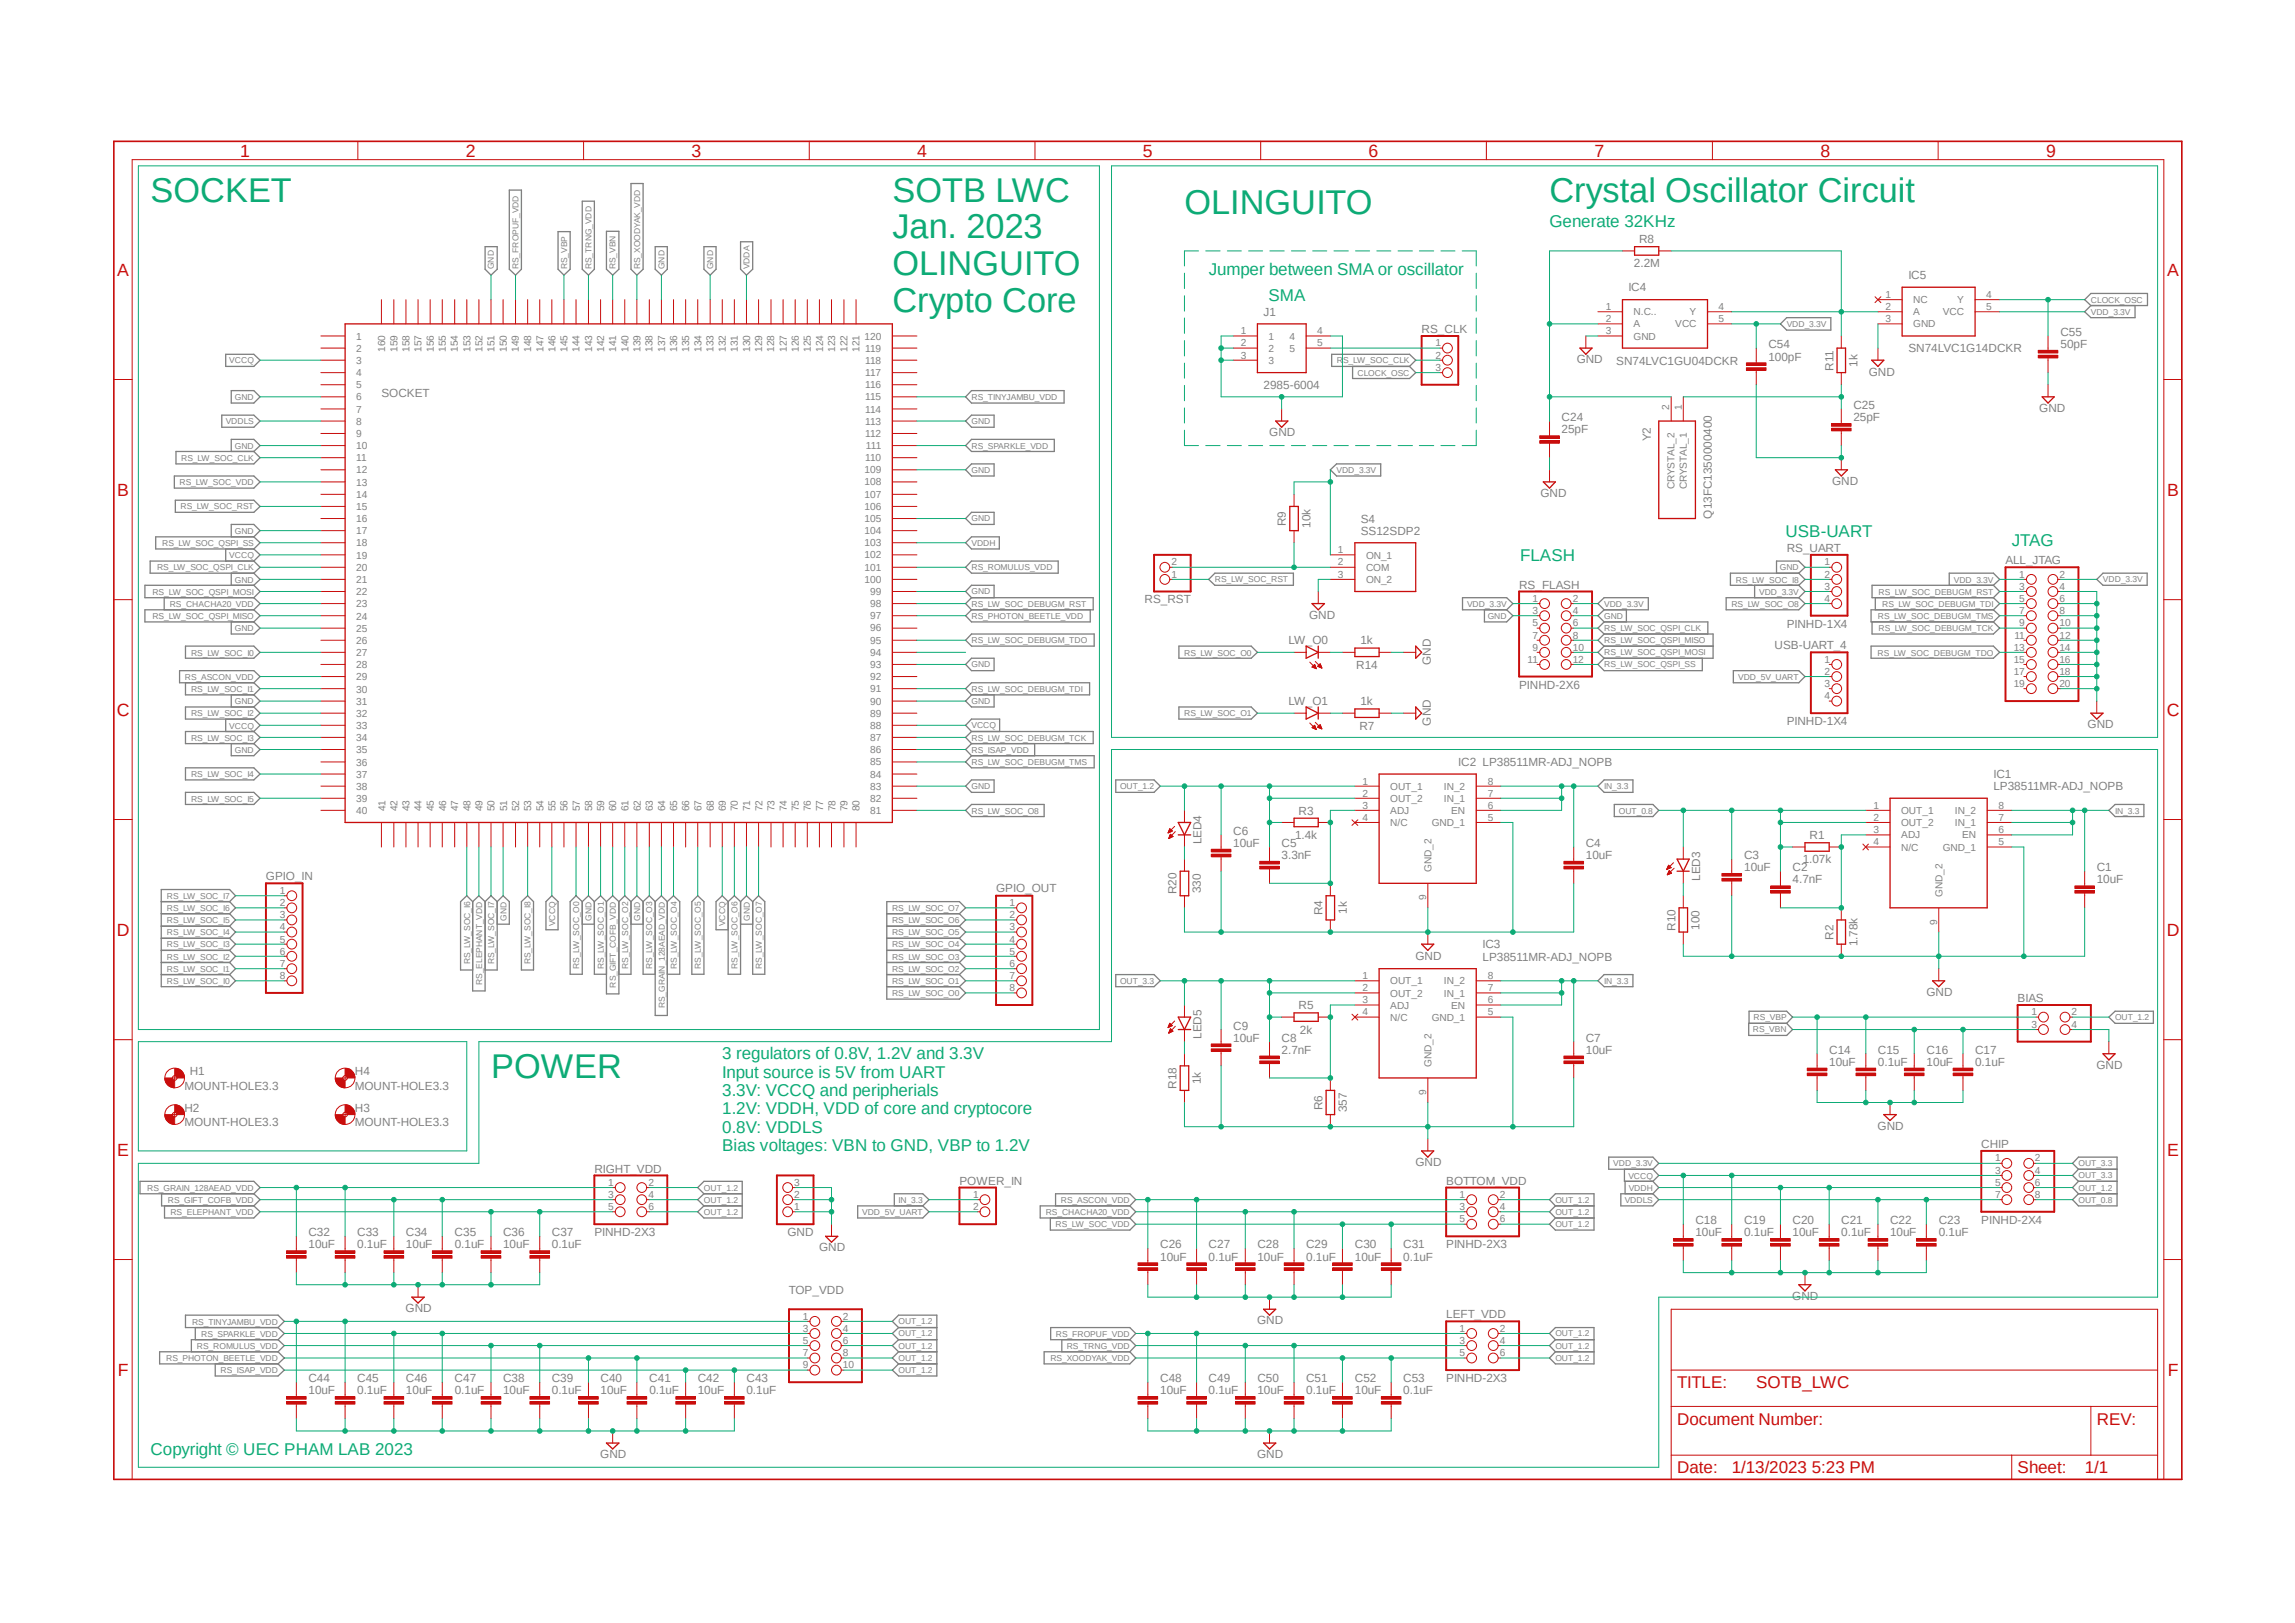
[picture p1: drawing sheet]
<svg xmlns="http://www.w3.org/2000/svg" width="297mm" height="210mm" viewBox="0 0 297 210" stroke-linecap="round" stroke-linejoin="round" font-family="sans-serif">
<defs><g id="words">
<g font-size="4.4" fill="#0dab76">
<text x="19.5" y="26.2">SOCKET</text>
<text x="115.5" y="26.1">SOTB LWC</text>
<text x="153.3" y="27.7">OLINGUITO</text>
<text x="200.5" y="26.2">Crystal Oscillator Circuit</text>
<text x="115.5" y="30.9">Jan. 2023</text>
<text x="115.5" y="35.6">OLINGUITO</text>
<text x="115.5" y="40.3">Crypto Core</text>
<text x="63.5" y="139.5">POWER</text>
</g>
<g font-size="2.3" fill="#c90d0c">
<text x="31.1" y="20.3">1</text>
<text x="60.3" y="20.3">2</text>
<text x="89.5" y="20.3">3</text>
<text x="118.7" y="20.3">4</text>
<text x="147.9" y="20.3">5</text>
<text x="177.1" y="20.3">6</text>
<text x="206.4" y="20.3">7</text>
<text x="235.6" y="20.3">8</text>
<text x="264.8" y="20.3">9</text>
<text x="15.2" y="35.7">A</text>
<text x="280.5" y="35.7">A</text>
<text x="15.2" y="64.2">B</text>
<text x="280.5" y="64.2">B</text>
<text x="15.1" y="92.6">C</text>
<text x="280.4" y="92.6">C</text>
<text x="15.1" y="121.1">D</text>
<text x="280.4" y="121.1">D</text>
<text x="15.2" y="149.6">E</text>
<text x="280.5" y="149.6">E</text>
<text x="15.2" y="178">F</text>
<text x="280.5" y="178">F</text>
</g>
<g font-size="2.2" fill="#0dab76">
<text x="200.5" y="29.3">Generate 32KHz</text>
<text x="156.4" y="35.6">Jumper between SMA or oscillator</text>
<text x="164.2" y="38.9">SMA</text>
<text x="231.1" y="69.5">USB-UART</text>
<text x="260.3" y="70.7">JTAG</text>
<text x="196.7" y="72.6">FLASH</text>
<text x="93.5" y="137.1">3 regulators of 0.8V, 1.2V and 3.3V</text>
<text x="93.5" y="139.4">Input source is 5V from UART</text>
<text x="93.5" y="141.8">3.3V: VCCQ and peripherials</text>
<text x="93.5" y="144.2">1.2V: VDDH, VDD of core and cryptocore</text>
<text x="93.5" y="146.6">0.8V: VDDLS</text>
<text x="93.5" y="148.9">Bias voltages: VBN to GND, VBP to 1.2V</text>
<text x="19.5" y="188.3">Copyright © UEC PHAM LAB 2023</text>
</g>
<g font-size="2.2" fill="#c90d0c">
<text x="217" y="179.7">TITLE:</text>
<text x="227.3" y="179.7">SOTB_LWC</text>
<text x="217" y="184.4">Document Number:</text>
<text x="271.4" y="184.4">REV:</text>
<text x="217" y="190.7">Date:</text>
<text x="224.1" y="190.7">1/13/2023 5:23 PM</text>
<text x="261.1" y="190.7">Sheet:</text>
<text x="269.8" y="190.7">1/1</text>
</g>
<g font-size="1.5" fill="#808080">
<text x="211.5" y="34.6">2.2M</text>
<text x="212.1" y="31.5">R8</text>
<text x="163.5" y="40.9">J1</text>
<text x="210.7" y="37.7">IC4</text>
<text x="247" y="36.2">IC5</text>
<text x="184" y="43.1">RS_CLK</text>
<text x="204" y="47">GND</text>
<text x="209.2" y="47.2">SN74LVC1GU04DCKR</text>
<text x="228.9" y="46.7">100pF</text>
<text x="228.9" y="45">C54</text>
<text x="237.3" y="48" transform="rotate(-90 237.3 48)">R11</text>
<text x="240.4" y="47.5" transform="rotate(-90 240.4 47.5)">1k</text>
<text x="247" y="45.6">SN74LVC1G14DCKR</text>
<text x="266.7" y="45">50pF</text>
<text x="266.7" y="43.5">C55</text>
<text x="49.4" y="51.4">SOCKET</text>
<text x="163.5" y="50.3">2985-6004</text>
<text x="239.9" y="52.9">C25</text>
<text x="241.9" y="48.6">GND</text>
<text x="263.9" y="53.3">GND</text>
<text x="164.3" y="56.5">GND</text>
<text x="202.1" y="56.1">25pF</text>
<text x="202.1" y="54.5">C24</text>
<text x="213.7" y="57.1" transform="rotate(-90 213.7 57.1)">Y2</text>
<text x="239.9" y="54.5">25pF</text>
<text x="199.3" y="64.3">GND</text>
<text x="237.1" y="62.8">GND</text>
<text x="166.4" y="68.1" transform="rotate(-90 166.4 68.1)">R9</text>
<text x="169.6" y="68.3" transform="rotate(-90 169.6 68.3)">10k</text>
<text x="176.1" y="69.2">SS12SDP2</text>
<text x="176.1" y="67.6">S4</text>
<text x="221.5" y="67.1" transform="rotate(-90 221.5 67.1)">Q13FC1350000400</text>
<text x="231.2" y="71.4">RS_UART</text>
<text x="196.6" y="76.2">RS_FLASH</text>
<text x="259.5" y="73">ALL_JTAG</text>
<text x="148.1" y="78">RS_RST</text>
<text x="166.8" y="83.3">LW_O0</text>
<text x="169.4" y="80.1">GND</text>
<text x="176.1" y="83.4">1k</text>
<text x="231.2" y="81.3">PINHD-1X4</text>
<text x="175.5" y="86.5">R14</text>
<text x="185.2" y="86" transform="rotate(-90 185.2 86)">GND</text>
<text x="196.6" y="89.1">PINHD-2X6</text>
<text x="229.7" y="84">USB-UART_4</text>
<text x="166.8" y="91.2">LW_O1</text>
<text x="175.9" y="94.4">R7</text>
<text x="176.1" y="91.3">1k</text>
<text x="185.2" y="93.9" transform="rotate(-90 185.2 93.9)">GND</text>
<text x="231.2" y="93.9">PINHD-1X4</text>
<text x="270.2" y="94.2">GND</text>
<text x="188.7" y="99.1">IC2 LP38511MR-ADJ_NOPB</text>
<text x="258" y="100.7">IC1</text>
<text x="168.1" y="105.4">R3</text>
<text x="258" y="102.3">LP38511MR-ADJ_NOPB</text>
<text x="34.4" y="113.9">GPIO_IN</text>
<text x="155.5" y="109.3" transform="rotate(-90 155.5 109.3)">LED4</text>
<text x="159.6" y="109.6">10uF</text>
<text x="159.6" y="108">C6</text>
<text x="165.9" y="111.2">3.3nF</text>
<text x="165.9" y="109.6">C5</text>
<text x="167.6" y="108.6">1.4k</text>
<text x="205.2" y="111.2">10uF</text>
<text x="205.2" y="109.6">C4</text>
<text x="225.7" y="112.7">10uF</text>
<text x="225.7" y="111.2">C3</text>
<text x="232" y="112.7">C2</text>
<text x="233.3" y="111.7">1.07k</text>
<text x="234.2" y="108.6">R1</text>
<text x="271.4" y="112.7">C1</text>
<text x="128.9" y="115.5">GPIO_OUT</text>
<text x="152.3" y="115.7" transform="rotate(-90 152.3 115.7)">R20</text>
<text x="155.4" y="115.6" transform="rotate(-90 155.4 115.6)">330</text>
<text x="171.2" y="118.4" transform="rotate(-90 171.2 118.4)">R4</text>
<text x="174.3" y="118.3" transform="rotate(-90 174.3 118.3)">1k</text>
<text x="220" y="114" transform="rotate(-90 220 114)">LED3</text>
<text x="232" y="114.3">4.7nF</text>
<text x="271.4" y="114.3">10uF</text>
<text x="183.2" y="124.2">GND</text>
<text x="191.9" y="124.3">LP38511MR-ADJ_NOPB</text>
<text x="191.9" y="122.7">IC3</text>
<text x="216.8" y="120.4" transform="rotate(-90 216.8 120.4)">R10</text>
<text x="220" y="120.3" transform="rotate(-90 220 120.3)">100</text>
<text x="237.3" y="121.6" transform="rotate(-90 237.3 121.6)">R2</text>
<text x="240.4" y="122.5" transform="rotate(-90 240.4 122.5)">1.78k</text>
<text x="168.1" y="130.6">R5</text>
<text x="249.3" y="128.9">GND</text>
<text x="261.1" y="129.7">BIAS</text>
<text x="155.5" y="134.4" transform="rotate(-90 155.5 134.4)">LED5</text>
<text x="159.6" y="134.8">10uF</text>
<text x="159.6" y="133.2">C9</text>
<text x="165.9" y="136.4">2.7nF</text>
<text x="165.9" y="134.8">C8</text>
<text x="168.2" y="133.8">2k</text>
<text x="205.2" y="136.4">10uF</text>
<text x="205.2" y="134.8">C7</text>
<text x="236.7" y="137.9">10uF</text>
<text x="236.7" y="136.4">C14</text>
<text x="243" y="137.9">0.1uF</text>
<text x="243" y="136.4">C15</text>
<text x="249.3" y="137.9">10uF</text>
<text x="249.3" y="136.4">C16</text>
<text x="255.6" y="136.4">C17</text>
<text x="255.6" y="137.9">0.1uF</text>
<text x="23.9" y="141">MOUNT-HOLE3.3</text>
<text x="23.9" y="143.8">H2</text>
<text x="24.6" y="139.1">H1</text>
<text x="45.9" y="141">MOUNT-HOLE3.3</text>
<text x="45.9" y="143.8">H3</text>
<text x="45.9" y="139.1">H4</text>
<text x="152.3" y="140.9" transform="rotate(-90 152.3 140.9)">R18</text>
<text x="155.4" y="140.3" transform="rotate(-90 155.4 140.3)">1k</text>
<text x="171.2" y="143.6" transform="rotate(-90 171.2 143.6)">R6</text>
<text x="174.3" y="143.9" transform="rotate(-90 174.3 143.9)">357</text>
<text x="271.3" y="138.3">GND</text>
<text x="23.9" y="145.8">MOUNT-HOLE3.3</text>
<text x="45.9" y="145.8">MOUNT-HOLE3.3</text>
<text x="243" y="146.2">GND</text>
<text x="256.4" y="148.5">CHIP</text>
<text x="76.9" y="151.7">RIGHT_VDD</text>
<text x="124.2" y="153.3">POWER_IN</text>
<text x="183.2" y="150.9">GND</text>
<text x="187.2" y="153.3">BOTTOM_VDD</text>
<text x="39.9" y="161.5">10uF</text>
<text x="39.9" y="160">C32</text>
<text x="46.2" y="161.5">0.1uF</text>
<text x="46.2" y="160">C33</text>
<text x="52.5" y="161.5">10uF</text>
<text x="52.5" y="160">C34</text>
<text x="58.8" y="160">C35</text>
<text x="58.8" y="161.5">0.1uF</text>
<text x="65.1" y="160">C36</text>
<text x="65.1" y="161.5">10uF</text>
<text x="71.4" y="160">C37</text>
<text x="71.4" y="161.5">0.1uF</text>
<text x="76.9" y="160">PINHD-2X3</text>
<text x="101.9" y="159.9">GND</text>
<text x="106" y="161.9">GND</text>
<text x="150.2" y="161.5">C26</text>
<text x="156.4" y="161.5">C27</text>
<text x="162.7" y="161.5">C28</text>
<text x="169" y="161.5">C29</text>
<text x="175.3" y="161.5">C30</text>
<text x="181.6" y="161.5">C31</text>
<text x="187.2" y="161.5">PINHD-2X3</text>
<text x="219.4" y="160">10uF</text>
<text x="219.4" y="158.4">C18</text>
<text x="225.7" y="160">0.1uF</text>
<text x="225.7" y="158.4">C19</text>
<text x="232" y="160">10uF</text>
<text x="232" y="158.4">C20</text>
<text x="238.3" y="158.4">C21</text>
<text x="238.3" y="160">0.1uF</text>
<text x="244.6" y="158.4">C22</text>
<text x="244.6" y="160">10uF</text>
<text x="250.9" y="160">0.1uF</text>
<text x="250.9" y="158.4">C23</text>
<text x="256.4" y="158.4">PINHD-2X4</text>
<text x="102.1" y="167.4">TOP_VDD</text>
<text x="150.2" y="163.1">10uF</text>
<text x="156.4" y="163.1">0.1uF</text>
<text x="162.7" y="163.1">10uF</text>
<text x="169" y="163.1">0.1uF</text>
<text x="175.3" y="163.1">10uF</text>
<text x="181.6" y="163.1">0.1uF</text>
<text x="52.5" y="169.8">GND</text>
<text x="162.7" y="171.4">GND</text>
<text x="187.2" y="170.6">LEFT_VDD</text>
<text x="231.9" y="168.2">GND</text>
<text x="39.9" y="178.9">C44</text>
<text x="46.2" y="178.9">C45</text>
<text x="52.5" y="178.9">C46</text>
<text x="58.8" y="178.9">C47</text>
<text x="65.1" y="178.9">C38</text>
<text x="71.4" y="178.9">C39</text>
<text x="77.7" y="178.9">C40</text>
<text x="84" y="178.9">C41</text>
<text x="90.3" y="178.9">C42</text>
<text x="96.6" y="178.9">C43</text>
<text x="150.2" y="178.9">C48</text>
<text x="156.4" y="178.9">C49</text>
<text x="162.7" y="178.9">C50</text>
<text x="169" y="178.9">C51</text>
<text x="175.3" y="178.9">C52</text>
<text x="181.6" y="178.9">C53</text>
<text x="187.2" y="178.9">PINHD-2X3</text>
<text x="39.9" y="180.4">10uF</text>
<text x="46.2" y="180.4">0.1uF</text>
<text x="52.5" y="180.4">10uF</text>
<text x="58.8" y="180.4">0.1uF</text>
<text x="65.1" y="180.4">10uF</text>
<text x="71.4" y="180.4">0.1uF</text>
<text x="77.7" y="180.4">10uF</text>
<text x="84" y="180.4">0.1uF</text>
<text x="90.3" y="180.4">10uF</text>
<text x="96.6" y="180.4">0.1uF</text>
<text x="150.2" y="180.4">10uF</text>
<text x="156.4" y="180.4">0.1uF</text>
<text x="162.7" y="180.4">10uF</text>
<text x="169" y="180.4">0.1uF</text>
<text x="175.3" y="180.4">10uF</text>
<text x="181.6" y="180.4">0.1uF</text>
<text x="77.7" y="188.7">GND</text>
<text x="162.7" y="188.7">GND</text>
</g>
<g font-size="1.3" fill="#808080">
<text x="207.8" y="40.1">1</text>
<text x="207.8" y="41.7">2</text>
<text x="211.4" y="40.8">N.C..</text>
<text x="218.7" y="40.8">Y</text>
<text x="222.4" y="40.1">4</text>
<text x="222.4" y="41.7">5</text>
<text x="244" y="38.5">1</text>
<text x="244" y="40.1">2</text>
<text x="244" y="41.7">3</text>
<text x="247.6" y="39.2">NC</text>
<text x="247.6" y="40.8">A</text>
<text x="251.4" y="40.8">VCC</text>
<text x="253.3" y="39.2">Y</text>
<text x="257" y="38.5">4</text>
<text x="257" y="40.1">5</text>
<text x="46.1" y="43.9">1</text>
<text x="46.1" y="45.6">2</text>
<text x="46.1" y="47.1">3</text>
<text x="49.8" y="45.5" transform="rotate(-90 49.8 45.5)">160</text>
<text x="51.4" y="45.5" transform="rotate(-90 51.4 45.5)">159</text>
<text x="53" y="45.5" transform="rotate(-90 53 45.5)">158</text>
<text x="54.6" y="45.5" transform="rotate(-90 54.6 45.5)">157</text>
<text x="56.1" y="45.5" transform="rotate(-90 56.1 45.5)">156</text>
<text x="57.7" y="45.5" transform="rotate(-90 57.7 45.5)">155</text>
<text x="59.3" y="45.5" transform="rotate(-90 59.3 45.5)">154</text>
<text x="60.9" y="45.5" transform="rotate(-90 60.9 45.5)">153</text>
<text x="62.4" y="45.5" transform="rotate(-90 62.4 45.5)">152</text>
<text x="64" y="45.5" transform="rotate(-90 64 45.5)">151</text>
<text x="65.6" y="45.5" transform="rotate(-90 65.6 45.5)">150</text>
<text x="67.1" y="45.5" transform="rotate(-90 67.1 45.5)">149</text>
<text x="68.8" y="45.5" transform="rotate(-90 68.8 45.5)">148</text>
<text x="70.3" y="45.5" transform="rotate(-90 70.3 45.5)">147</text>
<text x="71.9" y="45.5" transform="rotate(-90 71.9 45.5)">146</text>
<text x="73.4" y="45.5" transform="rotate(-90 73.4 45.5)">145</text>
<text x="75" y="45.5" transform="rotate(-90 75 45.5)">144</text>
<text x="76.6" y="45.5" transform="rotate(-90 76.6 45.5)">143</text>
<text x="78.2" y="45.5" transform="rotate(-90 78.2 45.5)">142</text>
<text x="79.8" y="45.5" transform="rotate(-90 79.8 45.5)">141</text>
<text x="81.3" y="45.5" transform="rotate(-90 81.3 45.5)">140</text>
<text x="82.9" y="45.5" transform="rotate(-90 82.9 45.5)">139</text>
<text x="84.5" y="45.5" transform="rotate(-90 84.5 45.5)">138</text>
<text x="86.1" y="45.5" transform="rotate(-90 86.1 45.5)">137</text>
<text x="87.6" y="45.5" transform="rotate(-90 87.6 45.5)">136</text>
<text x="89.2" y="45.5" transform="rotate(-90 89.2 45.5)">135</text>
<text x="90.8" y="45.5" transform="rotate(-90 90.8 45.5)">134</text>
<text x="92.3" y="45.5" transform="rotate(-90 92.3 45.5)">133</text>
<text x="93.9" y="45.5" transform="rotate(-90 93.9 45.5)">132</text>
<text x="95.5" y="45.5" transform="rotate(-90 95.5 45.5)">131</text>
<text x="97.1" y="45.5" transform="rotate(-90 97.1 45.5)">130</text>
<text x="98.6" y="45.5" transform="rotate(-90 98.6 45.5)">129</text>
<text x="100.2" y="45.5" transform="rotate(-90 100.2 45.5)">128</text>
<text x="101.8" y="45.5" transform="rotate(-90 101.8 45.5)">127</text>
<text x="103.4" y="45.5" transform="rotate(-90 103.4 45.5)">126</text>
<text x="104.9" y="45.5" transform="rotate(-90 104.9 45.5)">125</text>
<text x="106.5" y="45.5" transform="rotate(-90 106.5 45.5)">124</text>
<text x="108.1" y="45.5" transform="rotate(-90 108.1 45.5)">123</text>
<text x="109.7" y="45.5" transform="rotate(-90 109.7 45.5)">122</text>
<text x="111.3" y="45.5" transform="rotate(-90 111.3 45.5)">121</text>
<text x="111.9" y="43.9">120</text>
<text x="112" y="47.1">118</text>
<text x="112" y="45.5">119</text>
<text x="160.6" y="43.3">1</text>
<text x="160.6" y="44.8">2</text>
<text x="160.6" y="46.4">3</text>
<text x="164.2" y="43.9">1</text>
<text x="164.2" y="45.6">2</text>
<text x="164.2" y="47.1">3</text>
<text x="166.9" y="43.9">4</text>
<text x="166.9" y="45.5">5</text>
<text x="170.5" y="43.3">4</text>
<text x="170.5" y="44.8">5</text>
<text x="185.8" y="44.8">1</text>
<text x="185.8" y="46.4">2</text>
<text x="207.8" y="43.3">3</text>
<text x="211.4" y="42.4">A</text>
<text x="211.4" y="43.9">GND</text>
<text x="216.8" y="42.4">VCC</text>
<text x="247.6" y="42.4">GND</text>
<text x="46.1" y="48.7">4</text>
<text x="46.1" y="50.2">5</text>
<text x="46.1" y="51.8">6</text>
<text x="46.1" y="53.4">7</text>
<text x="112" y="53.4">114</text>
<text x="112" y="51.8">115</text>
<text x="112" y="50.2">116</text>
<text x="112" y="48.7">117</text>
<text x="185.8" y="48">3</text>
<text x="216" y="53" transform="rotate(-90 216 53)">2</text>
<text x="217.6" y="53" transform="rotate(-90 217.6 53)">1</text>
<text x="46.1" y="55">8</text>
<text x="46.1" y="56.6">9</text>
<text x="46.1" y="58.1">10</text>
<text x="46.1" y="59.7">11</text>
<text x="112" y="59.7">110</text>
<text x="112" y="56.5">112</text>
<text x="112" y="54.9">113</text>
<text x="112.1" y="58.1">111</text>
<text x="46.1" y="61.3">12</text>
<text x="46.1" y="62.9">13</text>
<text x="46.1" y="64.4">14</text>
<text x="46.1" y="66">15</text>
<text x="111.9" y="66">106</text>
<text x="111.9" y="64.4">107</text>
<text x="111.9" y="62.8">108</text>
<text x="111.9" y="61.3">109</text>
<text x="216.7" y="63.3" transform="rotate(-90 216.7 63.3)">CRYSTAL_2</text>
<text x="218.3" y="63.3" transform="rotate(-90 218.3 63.3)">CRYSTAL_1</text>
<text x="46.1" y="67.6">16</text>
<text x="46.1" y="69.1">17</text>
<text x="46.1" y="70.7">18</text>
<text x="111.9" y="70.7">103</text>
<text x="111.9" y="69.1">104</text>
<text x="111.9" y="67.6">105</text>
<text x="173.1" y="71.6">1</text>
<text x="46.1" y="72.3">19</text>
<text x="46.1" y="73.9">20</text>
<text x="46.1" y="75.4">21</text>
<text x="46.1" y="77">22</text>
<text x="111.9" y="75.4">100</text>
<text x="111.9" y="73.8">101</text>
<text x="111.9" y="72.3">102</text>
<text x="112.6" y="77">99</text>
<text x="151.6" y="74.8">1</text>
<text x="151.6" y="73.2">2</text>
<text x="173.1" y="73.2">2</text>
<text x="173.1" y="74.8">3</text>
<text x="176.8" y="72.3">ON_1</text>
<text x="176.8" y="73.9">COM</text>
<text x="176.8" y="75.4">ON_2</text>
<text x="198.3" y="77.9">1</text>
<text x="203.5" y="77.9">2</text>
<text x="236.1" y="73.2">1</text>
<text x="236.1" y="74.8">2</text>
<text x="236.1" y="76.3">3</text>
<text x="236.1" y="77.9">4</text>
<text x="261.3" y="74.8">1</text>
<text x="261.3" y="76.3">3</text>
<text x="261.3" y="77.9">5</text>
<text x="266.5" y="74.8">2</text>
<text x="266.5" y="76.3">4</text>
<text x="266.5" y="77.9">6</text>
<text x="46.1" y="78.6">23</text>
<text x="46.1" y="80.2">24</text>
<text x="46.1" y="81.7">25</text>
<text x="46.1" y="83.3">26</text>
<text x="112.6" y="83.3">95</text>
<text x="112.6" y="81.7">96</text>
<text x="112.6" y="80.1">97</text>
<text x="112.6" y="78.6">98</text>
<text x="198.3" y="79.5">3</text>
<text x="198.3" y="81">5</text>
<text x="198.3" y="82.6">7</text>
<text x="203.5" y="79.5">4</text>
<text x="203.5" y="81">6</text>
<text x="203.5" y="82.6">8</text>
<text x="260.7" y="82.6">11</text>
<text x="261.3" y="79.5">7</text>
<text x="261.3" y="81">9</text>
<text x="266.5" y="82.6">12</text>
<text x="266.5" y="79.5">8</text>
<text x="266.5" y="81">10</text>
<text x="46.1" y="84.9">27</text>
<text x="46.1" y="86.4">28</text>
<text x="46.1" y="88">29</text>
<text x="46.1" y="89.6">30</text>
<text x="112.6" y="89.6">91</text>
<text x="112.6" y="88">92</text>
<text x="112.6" y="86.4">93</text>
<text x="112.6" y="84.9">94</text>
<text x="197.7" y="85.8">11</text>
<text x="198.3" y="84.2">9</text>
<text x="203.5" y="85.8">12</text>
<text x="203.5" y="84.2">10</text>
<text x="236.1" y="85.8">1</text>
<text x="236.1" y="87.3">2</text>
<text x="236.1" y="88.9">3</text>
<text x="260.6" y="84.2">13</text>
<text x="260.6" y="85.8">15</text>
<text x="260.6" y="87.3">17</text>
<text x="260.6" y="88.9">19</text>
<text x="266.5" y="84.2">14</text>
<text x="266.5" y="85.8">16</text>
<text x="266.5" y="87.3">18</text>
<text x="266.5" y="88.9">20</text>
<text x="46.1" y="91.2">31</text>
<text x="46.1" y="92.8">32</text>
<text x="46.1" y="94.3">33</text>
<text x="46.1" y="95.9">34</text>
<text x="112.6" y="95.9">87</text>
<text x="112.6" y="94.3">88</text>
<text x="112.6" y="92.8">89</text>
<text x="112.6" y="91.2">90</text>
<text x="236.1" y="90.5">4</text>
<text x="46.1" y="97.5">35</text>
<text x="46.1" y="99.1">36</text>
<text x="46.1" y="100.6">37</text>
<text x="112.6" y="100.6">84</text>
<text x="112.6" y="99">85</text>
<text x="112.6" y="97.5">86</text>
<text x="176.3" y="101.5">1</text>
<text x="192.5" y="101.5">8</text>
<text x="46.1" y="102.2">38</text>
<text x="46.1" y="103.8">39</text>
<text x="46.1" y="105.3">40</text>
<text x="49.9" y="105" transform="rotate(-90 49.9 105)">41</text>
<text x="51.4" y="105" transform="rotate(-90 51.4 105)">42</text>
<text x="53" y="105" transform="rotate(-90 53 105)">43</text>
<text x="54.6" y="105" transform="rotate(-90 54.6 105)">44</text>
<text x="56.1" y="105" transform="rotate(-90 56.1 105)">45</text>
<text x="57.7" y="105" transform="rotate(-90 57.7 105)">46</text>
<text x="59.3" y="105" transform="rotate(-90 59.3 105)">47</text>
<text x="60.9" y="105" transform="rotate(-90 60.9 105)">48</text>
<text x="62.4" y="105" transform="rotate(-90 62.4 105)">49</text>
<text x="64" y="105" transform="rotate(-90 64 105)">50</text>
<text x="65.6" y="105" transform="rotate(-90 65.6 105)">51</text>
<text x="67.2" y="105" transform="rotate(-90 67.2 105)">52</text>
<text x="68.8" y="105" transform="rotate(-90 68.8 105)">53</text>
<text x="70.3" y="105" transform="rotate(-90 70.3 105)">54</text>
<text x="71.9" y="105" transform="rotate(-90 71.9 105)">55</text>
<text x="73.4" y="105" transform="rotate(-90 73.4 105)">56</text>
<text x="75.1" y="105" transform="rotate(-90 75.1 105)">57</text>
<text x="76.6" y="105" transform="rotate(-90 76.6 105)">58</text>
<text x="78.2" y="105" transform="rotate(-90 78.2 105)">59</text>
<text x="79.8" y="105" transform="rotate(-90 79.8 105)">60</text>
<text x="81.3" y="105" transform="rotate(-90 81.3 105)">61</text>
<text x="82.9" y="105" transform="rotate(-90 82.9 105)">62</text>
<text x="84.5" y="105" transform="rotate(-90 84.5 105)">63</text>
<text x="86.1" y="105" transform="rotate(-90 86.1 105)">64</text>
<text x="87.6" y="105" transform="rotate(-90 87.6 105)">65</text>
<text x="89.2" y="105" transform="rotate(-90 89.2 105)">66</text>
<text x="90.8" y="105" transform="rotate(-90 90.8 105)">67</text>
<text x="92.4" y="105" transform="rotate(-90 92.4 105)">68</text>
<text x="93.9" y="105" transform="rotate(-90 93.9 105)">69</text>
<text x="95.5" y="105" transform="rotate(-90 95.5 105)">70</text>
<text x="97.1" y="105" transform="rotate(-90 97.1 105)">71</text>
<text x="98.7" y="105" transform="rotate(-90 98.7 105)">72</text>
<text x="100.2" y="105" transform="rotate(-90 100.2 105)">73</text>
<text x="101.8" y="105" transform="rotate(-90 101.8 105)">74</text>
<text x="103.4" y="105" transform="rotate(-90 103.4 105)">75</text>
<text x="104.9" y="105" transform="rotate(-90 104.9 105)">76</text>
<text x="106.5" y="105" transform="rotate(-90 106.5 105)">77</text>
<text x="108.1" y="105" transform="rotate(-90 108.1 105)">78</text>
<text x="109.7" y="105" transform="rotate(-90 109.7 105)">79</text>
<text x="111.3" y="105" transform="rotate(-90 111.3 105)">80</text>
<text x="112.6" y="105.3">81</text>
<text x="112.6" y="103.8">82</text>
<text x="112.6" y="102.2">83</text>
<text x="176.3" y="103.1">2</text>
<text x="176.3" y="104.6">3</text>
<text x="176.3" y="106.2">4</text>
<text x="179.9" y="102.2">OUT_1</text>
<text x="179.9" y="103.8">OUT_2</text>
<text x="179.9" y="105.3">ADJ</text>
<text x="179.9" y="106.9">N/C</text>
<text x="185.3" y="106.9">GND_1</text>
<text x="186.9" y="102.2">IN_2</text>
<text x="186.9" y="103.8">IN_1</text>
<text x="187.8" y="105.3">EN</text>
<text x="192.5" y="103.1">7</text>
<text x="192.5" y="104.6">6</text>
<text x="192.5" y="106.2">5</text>
<text x="242.4" y="104.6">1</text>
<text x="242.4" y="106.2">2</text>
<text x="242.4" y="107.8">3</text>
<text x="246" y="105.3">OUT_1</text>
<text x="246" y="106.9">OUT_2</text>
<text x="253" y="105.3">IN_2</text>
<text x="253" y="106.9">IN_1</text>
<text x="258.7" y="104.6">8</text>
<text x="258.7" y="106.2">7</text>
<text x="258.7" y="107.8">6</text>
<text x="185.3" y="112.9" transform="rotate(-90 185.3 112.9)">GND_2</text>
<text x="242.4" y="109.4">4</text>
<text x="246" y="108.5">ADJ</text>
<text x="246" y="110.1">N/C</text>
<text x="251.4" y="110.1">GND_1</text>
<text x="253.9" y="108.5">EN</text>
<text x="258.7" y="109.4">5</text>
<text x="36.2" y="115.7">1</text>
<text x="36.2" y="117.3">2</text>
<text x="36.2" y="118.8">3</text>
<text x="130.6" y="117.3">1</text>
<text x="130.6" y="118.8">2</text>
<text x="184.6" y="116.5" transform="rotate(-90 184.6 116.5)">9</text>
<text x="250.7" y="119.6" transform="rotate(-90 250.7 119.6)">9</text>
<text x="251.4" y="116" transform="rotate(-90 251.4 116)">GND_2</text>
<text x="36.2" y="120.4">4</text>
<text x="36.2" y="122">5</text>
<text x="36.2" y="123.5">6</text>
<text x="36.2" y="125.1">7</text>
<text x="130.6" y="120.4">3</text>
<text x="130.6" y="122">4</text>
<text x="130.6" y="123.5">5</text>
<text x="130.6" y="125.1">6</text>
<text x="36.2" y="126.7">8</text>
<text x="130.6" y="126.7">7</text>
<text x="130.6" y="128.3">8</text>
<text x="176.3" y="126.7">1</text>
<text x="176.3" y="128.3">2</text>
<text x="176.3" y="129.8">3</text>
<text x="176.3" y="131.4">4</text>
<text x="179.9" y="127.4">OUT_1</text>
<text x="179.9" y="128.9">OUT_2</text>
<text x="179.9" y="130.5">ADJ</text>
<text x="186.9" y="127.4">IN_2</text>
<text x="186.9" y="128.9">IN_1</text>
<text x="187.8" y="130.5">EN</text>
<text x="192.5" y="126.7">8</text>
<text x="192.5" y="128.3">7</text>
<text x="192.5" y="129.8">6</text>
<text x="192.5" y="131.4">5</text>
<text x="262.9" y="131.4">1</text>
<text x="268.1" y="131.4">2</text>
<text x="179.9" y="132.1">N/C</text>
<text x="185.3" y="132.1">GND_1</text>
<text x="262.9" y="133">3</text>
<text x="268.1" y="133">4</text>
<text x="184.6" y="141.7" transform="rotate(-90 184.6 141.7)">9</text>
<text x="185.3" y="138.1" transform="rotate(-90 185.3 138.1)">GND_2</text>
<text x="78.7" y="153.5">1</text>
<text x="78.7" y="155">3</text>
<text x="83.9" y="153.5">2</text>
<text x="83.9" y="155">4</text>
<text x="102.8" y="155">2</text>
<text x="102.8" y="153.5">3</text>
<text x="125.9" y="155">1</text>
<text x="188.9" y="155">1</text>
<text x="194.1" y="155">2</text>
<text x="258.2" y="150.3">1</text>
<text x="258.2" y="151.9">3</text>
<text x="258.2" y="153.5">5</text>
<text x="258.2" y="155">7</text>
<text x="263.4" y="150.3">2</text>
<text x="263.4" y="151.9">4</text>
<text x="263.4" y="153.5">6</text>
<text x="263.4" y="155">8</text>
<text x="78.7" y="156.6">5</text>
<text x="83.9" y="156.6">6</text>
<text x="102.8" y="156.6">1</text>
<text x="125.9" y="156.6">2</text>
<text x="188.9" y="156.6">3</text>
<text x="188.9" y="158.2">5</text>
<text x="194.1" y="156.6">4</text>
<text x="194.1" y="158.2">6</text>
<text x="103.9" y="170.8">1</text>
<text x="103.9" y="172.3">3</text>
<text x="103.9" y="173.9">5</text>
<text x="109.1" y="170.8">2</text>
<text x="109.1" y="172.3">4</text>
<text x="109.1" y="173.9">6</text>
<text x="188.9" y="172.3">1</text>
<text x="188.9" y="173.9">3</text>
<text x="194.1" y="172.3">2</text>
<text x="194.1" y="173.9">4</text>
<text x="103.9" y="175.5">7</text>
<text x="103.9" y="177.1">9</text>
<text x="109.1" y="175.5">8</text>
<text x="109.1" y="177.1">10</text>
<text x="188.9" y="175.5">5</text>
<text x="194.1" y="175.5">6</text>
</g>
<g font-size="1.1" fill="#808080">
<text x="63.9" y="34.8" transform="rotate(-90 63.9 34.8)">GND</text>
<text x="67.1" y="34.8" transform="rotate(-90 67.1 34.8)">RS_FROPUF_VDD</text>
<text x="73.4" y="34.8" transform="rotate(-90 73.4 34.8)">RS_VBP</text>
<text x="76.5" y="34.8" transform="rotate(-90 76.5 34.8)">RS_TRNG_VDD</text>
<text x="79.7" y="34.8" transform="rotate(-90 79.7 34.8)">RS_VBN</text>
<text x="82.8" y="34.8" transform="rotate(-90 82.8 34.8)">RS_XOODYAK_VDD</text>
<text x="86" y="34.8" transform="rotate(-90 86 34.8)">GND</text>
<text x="92.3" y="34.8" transform="rotate(-90 92.3 34.8)">GND</text>
<text x="97" y="34.8" transform="rotate(-90 97 34.8)">VDDA</text>
<text x="270.6" y="40.7">VDD_3.3V</text>
<text x="270.6" y="39.2">CLOCK_OSC</text>
<text x="29.7" y="47">VCCQ</text>
<text x="173" y="47">RS_LW_SOC_CLK</text>
<text x="231.2" y="42.3">VDD_3.3V</text>
<text x="30.4" y="51.8">GND</text>
<text x="125.7" y="51.7">RS_TINYJAMBU_VDD</text>
<text x="175.7" y="48.6">CLOCK_OSC</text>
<text x="23.5" y="59.6">RS_LW_SOC_CLK</text>
<text x="29.2" y="54.9">VDDLS</text>
<text x="30.4" y="58.1">GND</text>
<text x="125.7" y="58">RS_SPARKLE_VDD</text>
<text x="125.7" y="54.9">GND</text>
<text x="23.2" y="62.8">RS_LW_SOC_VDD</text>
<text x="23.4" y="65.9">RS_LW_SOC_RST</text>
<text x="125.7" y="61.2">GND</text>
<text x="173" y="61.2">VDD_3.3V</text>
<text x="21" y="70.7">RS_LW_SOC_QSPI_SS</text>
<text x="30.4" y="69.1">GND</text>
<text x="125.7" y="70.7">VDDH</text>
<text x="125.7" y="67.5">GND</text>
<text x="19.7" y="77">RS_LW_SOC_QSPI_MOSI</text>
<text x="20.3" y="73.8">RS_LW_SOC_QSPI_CLK</text>
<text x="29.7" y="72.2">VCCQ</text>
<text x="30.4" y="75.4">GND</text>
<text x="125.7" y="73.8">RS_ROMULUS_VDD</text>
<text x="125.7" y="76.9">GND</text>
<text x="157.2" y="75.4">RS_LW_SOC_RST</text>
<text x="224.7" y="75.4">RS_LW_SOC_I8</text>
<text x="227.7" y="77">VDD_3.3V</text>
<text x="230.3" y="73.8">GND</text>
<text x="243.1" y="77">RS_LW_SOC_DEBUGM_RST</text>
<text x="252.9" y="75.4">VDD_3.3V</text>
<text x="272.2" y="75.4">VDD_3.3V</text>
<text x="19.7" y="80.1">RS_LW_SOC_QSPI_MISO</text>
<text x="22" y="78.5">RS_CHACHA20_VDD</text>
<text x="30.4" y="81.7">GND</text>
<text x="125.7" y="83.2">RS_LW_SOC_DEBUGM_TDO</text>
<text x="125.7" y="80.1">RS_PHOTON_BEETLE_VDD</text>
<text x="125.7" y="78.5">RS_LW_SOC_DEBUGM_RST</text>
<text x="189.9" y="78.5">VDD_3.3V</text>
<text x="192.5" y="80.1">GND</text>
<text x="207.6" y="81.7">RS_LW_SOC_QSPI_CLK</text>
<text x="207.6" y="83.2">RS_LW_SOC_QSPI_MISO</text>
<text x="207.6" y="80.1">GND</text>
<text x="207.6" y="78.5">VDD_3.3V</text>
<text x="224.1" y="78.5">RS_LW_SOC_O8</text>
<text x="243" y="80.1">RS_LW_SOC_DEBUGM_TMS</text>
<text x="243.1" y="81.7">RS_LW_SOC_DEBUGM_TCK</text>
<text x="243.6" y="78.5">RS_LW_SOC_DEBUGM_TDI</text>
<text x="23.9" y="88">RS_ASCON_VDD</text>
<text x="24.7" y="84.8">RS_LW_SOC_I0</text>
<text x="24.7" y="89.5">RS_LW_SOC_I1</text>
<text x="125.7" y="89.5">RS_LW_SOC_DEBUGM_TDI</text>
<text x="125.7" y="86.4">GND</text>
<text x="153.2" y="84.8">RS_LW_SOC_O0</text>
<text x="207.6" y="86.4">RS_LW_SOC_QSPI_SS</text>
<text x="207.6" y="84.8">RS_LW_SOC_QSPI_MOSI</text>
<text x="225" y="88">VDD_5V_UART</text>
<text x="243" y="84.8">RS_LW_SOC_DEBUGM_TDO</text>
<text x="24.7" y="92.7">RS_LW_SOC_I2</text>
<text x="24.7" y="95.8">RS_LW_SOC_I3</text>
<text x="29.7" y="94.3">VCCQ</text>
<text x="30.4" y="91.1">GND</text>
<text x="125.7" y="94.2">VCCQ</text>
<text x="125.7" y="95.8">RS_LW_SOC_DEBUGM_TCK</text>
<text x="125.7" y="91.1">GND</text>
<text x="153.2" y="92.7">RS_LW_SOC_O1</text>
<text x="24.7" y="100.5">RS_LW_SOC_I4</text>
<text x="30.4" y="97.4">GND</text>
<text x="125.7" y="99">RS_LW_SOC_DEBUGM_TMS</text>
<text x="125.7" y="97.4">RS_ISAP_VDD</text>
<text x="24.7" y="103.7">RS_LW_SOC_I5</text>
<text x="125.7" y="105.3">RS_LW_SOC_O8</text>
<text x="125.7" y="102.1">GND</text>
<text x="144.9" y="102.2">OUT_1.2</text>
<text x="207.6" y="102.1">IN_3.3</text>
<text x="209.5" y="105.3">OUT_0.8</text>
<text x="273.7" y="105.3">IN_3.3</text>
<text x="21.6" y="119.5">RS_LW_SOC_I5</text>
<text x="21.6" y="117.9">RS_LW_SOC_I6</text>
<text x="21.6" y="116.3">RS_LW_SOC_I7</text>
<text x="65.5" y="119.1" transform="rotate(-90 65.5 119.1)">GND</text>
<text x="71.8" y="119.8" transform="rotate(-90 71.8 119.8)">VCCQ</text>
<text x="76.5" y="119.1" transform="rotate(-90 76.5 119.1)">GND</text>
<text x="82.8" y="119.1" transform="rotate(-90 82.8 119.1)">GND</text>
<text x="93.9" y="119.8" transform="rotate(-90 93.9 119.8)">VCCQ</text>
<text x="97" y="119.1" transform="rotate(-90 97 119.1)">GND</text>
<text x="115.4" y="119.5">RS_LW_SOC_O6</text>
<text x="115.4" y="117.9">RS_LW_SOC_O7</text>
<text x="21.6" y="125.7">RS_LW_SOC_I1</text>
<text x="21.6" y="124.2">RS_LW_SOC_I2</text>
<text x="21.6" y="122.6">RS_LW_SOC_I3</text>
<text x="21.6" y="121">RS_LW_SOC_I4</text>
<text x="60.8" y="124.8" transform="rotate(-90 60.8 124.8)">RS_LW_SOC_I6</text>
<text x="64" y="124.8" transform="rotate(-90 64 124.8)">RS_LW_SOC_I7</text>
<text x="68.7" y="124.8" transform="rotate(-90 68.7 124.8)">RS_LW_SOC_I8</text>
<text x="75" y="125.4" transform="rotate(-90 75 125.4)">RS_LW_SOC_O0</text>
<text x="78.1" y="125.4" transform="rotate(-90 78.1 125.4)">RS_LW_SOC_O1</text>
<text x="81.3" y="125.4" transform="rotate(-90 81.3 125.4)">RS_LW_SOC_O2</text>
<text x="84.4" y="125.4" transform="rotate(-90 84.4 125.4)">RS_LW_SOC_O3</text>
<text x="87.6" y="125.4" transform="rotate(-90 87.6 125.4)">RS_LW_SOC_O4</text>
<text x="90.7" y="125.4" transform="rotate(-90 90.7 125.4)">RS_LW_SOC_O5</text>
<text x="95.5" y="125.4" transform="rotate(-90 95.5 125.4)">RS_LW_SOC_O6</text>
<text x="98.6" y="125.4" transform="rotate(-90 98.6 125.4)">RS_LW_SOC_O7</text>
<text x="115.4" y="125.7">RS_LW_SOC_O2</text>
<text x="115.4" y="124.2">RS_LW_SOC_O3</text>
<text x="115.4" y="122.6">RS_LW_SOC_O4</text>
<text x="115.4" y="121">RS_LW_SOC_O5</text>
<text x="21.6" y="127.3">RS_LW_SOC_I0</text>
<text x="62.4" y="127.5" transform="rotate(-90 62.4 127.5)">RS_ELEPHANT_VDD</text>
<text x="79.7" y="127.8" transform="rotate(-90 79.7 127.8)">RS_GIFT_COFB_VDD</text>
<text x="86" y="130.5" transform="rotate(-90 86 130.5)">RS_GRAIN_128AEAD_VDD</text>
<text x="115.4" y="128.9">RS_LW_SOC_O0</text>
<text x="115.4" y="127.3">RS_LW_SOC_O1</text>
<text x="144.9" y="127.3">OUT_3.3</text>
<text x="207.6" y="127.3">IN_3.3</text>
<text x="226.9" y="133.6">RS_VBN</text>
<text x="226.9" y="132">RS_VBP</text>
<text x="273.7" y="132">OUT_1.2</text>
<text x="19" y="154.1">RS_GRAIN_128AEAD_VDD</text>
<text x="21.7" y="155.7">RS_GIFT_COFB_VDD</text>
<text x="91.1" y="154.1">OUT_1.2</text>
<text x="91.1" y="155.6">OUT_1.2</text>
<text x="116.3" y="155.7">IN_3.3</text>
<text x="137.3" y="155.7">RS_ASCON_VDD</text>
<text x="201.3" y="155.6">OUT_1.2</text>
<text x="208.8" y="150.9">VDD_3.3V</text>
<text x="210.3" y="155.7">VDDLS</text>
<text x="210.7" y="152.5">VCCQ</text>
<text x="210.8" y="154.1">VDDH</text>
<text x="269" y="155.6">OUT_0.8</text>
<text x="269" y="154.1">OUT_1.2</text>
<text x="269" y="152.5">OUT_3.3</text>
<text x="269" y="150.9">OUT_3.3</text>
<text x="22.1" y="157.2">RS_ELEPHANT_VDD</text>
<text x="91.1" y="157.2">OUT_1.2</text>
<text x="111.6" y="157.2">VDD_5V_UART</text>
<text x="135.3" y="157.2">RS_CHACHA20_VDD</text>
<text x="136.6" y="158.8">RS_LW_SOC_VDD</text>
<text x="201.3" y="157.2">OUT_1.2</text>
<text x="201.3" y="158.8">OUT_1.2</text>
<text x="24.8" y="171.4">RS_TINYJAMBU_VDD</text>
<text x="26" y="173">RS_SPARKLE_VDD</text>
<text x="116.3" y="171.4">OUT_1.2</text>
<text x="116.3" y="172.9">OUT_1.2</text>
<text x="136.7" y="173">RS_FROPUF_VDD</text>
<text x="201.3" y="172.9">OUT_1.2</text>
<text x="21.5" y="176.1">RS_PHOTON_BEETLE_VDD</text>
<text x="25.5" y="174.5">RS_ROMULUS_VDD</text>
<text x="28.5" y="177.7">RS_ISAP_VDD</text>
<text x="116.3" y="174.5">OUT_1.2</text>
<text x="116.3" y="176.1">OUT_1.2</text>
<text x="116.3" y="177.7">OUT_1.2</text>
<text x="135.9" y="176.1">RS_XOODYAK_VDD</text>
<text x="138" y="174.5">RS_TRNG_VDD</text>
<text x="201.3" y="174.5">OUT_1.2</text>
<text x="201.3" y="176.1">OUT_1.2</text>
</g>
</g></defs>
<path d="M14.4 18.1l268.2 173.7M282.6 18.1l-268.2 173.7" fill="none" stroke="#fff" stroke-width=".13"/>
<g fill="none" stroke="#808080" stroke-width=".17">
<path d="M62.8 31.9h1.5v2.9l-.8 .8-.7-.8zM65.9 24.6h1.6v10.2l-.8 .8-.8-.8zM72.2 30h1.6v4.8l-.8 .8-.8-.8zM75.4 26h1.5v8.8l-.7 .8-.8-.8zM78.5 29.9h1.6v4.9l-.8 .8-.8-.8zM81.7 23.7h1.5v11.1l-.8 .8-.7-.8zM84.8 31.9h1.6v2.9l-.8 .8-.8-.8zM91.1 31.9h1.6v2.9l-.8 .8-.8-.8zM95.8 31.3h1.6v3.5l-.8 .8-.8-.8zM270.6 39.5l-.8 .8 .8 .8h5.7v-1.6M270.6 38h7.3v1.5h-7.3l-.8-.7zM22.8 58.4h10.1l.8 .8-.8 .8h-10.1z"/>
<path d="M28.7 53.7h4.2l.8 .8-.8 .8h-4.2zM29.2 45.8h3.7l.8 .8-.8 .8h-3.7zM29.9 58.4v-1.5h3l.8 .8-.8 .7M29.9 50.5h3l.8 .9-.8 .8h-3zM125 54.5l.7-.8h3v1.6h-3zM125.7 56.9h10.7v1.5h-10.7l-.7-.7zM125.7 50.5h12v1.7h-12l-.7-.8zM172.3 45.8h10.1l.8 .8-.8 .8h-10.1zM175 47.4v1.6h7.4l.8-.8-.8-.8M231.2 41.1h5.7v1.6h-5.7l-.8-.8zM21.3 77.3v1.6M22.6 61.6h10.3l.8 .8-.8 .8h-10.3z"/>
<path d="M22.7 64.7h10.2l.8 .8-.8 .8h-10.2zM29.2 71v1.6M29.9 69.5v-1.6h3l.8 .8-.8 .8M29.9 74.2v1.5M32.9 71l.8 .8-.8 .8M32.9 72.6h-13.5v1.6h13.5M32.9 69.5h-12.7v1.5h12.7M32.9 75.7h-14.1v1.6h14.1M32.9 69.5l.8 .7-.8 .8M32.9 72.6l.8 .8-.8 .8M32.9 78.9h-14.1v1.6h14.1M32.9 75.7l.8 .8-.8 .8"/>
<path d="M32.9 77.3l.8 .8-.8 .8M32.9 78.9l.8 .8-.8 .8M32.9 74.2l.8 .8-.8 .7M125 70.2l.7-.7h3.6v1.5h-3.6zM125 60.8l.7-.8h3v1.6h-3zM125.7 72.6h11.2v1.6h-11.2l-.7-.8zM125.7 66.3h3v1.6h-3l-.7-.8zM125.7 77.3l-.7-.8 .7-.8h3v1.6M125.7 78.9l-.7 .8 .7 .8h15.4v-1.6M125.7 77.3h15.8v1.6h-15.8M125.7 77.3l-.7 .8 .7 .8M156.4 75l.8-.8h10.2v1.5h-10.2z"/>
<path d="M172.2 60.8l.8-.8h5.7v1.6h-5.7zM189.3 77.3h5.7l.8 .8-.8 .8h-5.7zM192.1 78.9v1.6h2.9l.8-.8-.8-.8M206.8 78.1l.8-.8h5.7v1.6h-5.7zM207.6 78.9l-.8 .8 .8 .8M210.5 78.9v1.6M223.4 77.3h9.4l.8 .8-.8 .8h-9.4zM227.1 75.7v1.6M229.9 74.2v-1.6h2.9l.8 .8-.8 .8M232.8 74.2h-8.9v1.5h8.9M232.8 74.2l.8 .8-.8 .7M232.8 75.7l.8 .8-.8 .8"/>
<path d="M242.7 77.3v1.6M252.3 75.7v-1.5h5.7l.8 .8-.8 .7M258 75.7h-15.7v1.6h15.7M258 78.9h-15.9v1.6h15.9M258 78.9l.8 .8-.8 .8M258 77.3l.8 .8-.8 .8M258 75.7l.8 .8-.8 .8M271.4 75l.8-.8h5.7v1.5h-5.7zM23.2 86.8h9.7l.8 .7-.8 .8h-9.7zM24 83.6h8.9l.8 .8-.8 .8h-8.9zM24 88.3v1.6h8.9M24 99.4h8.9l.8 .8-.8 .7h-8.9z"/>
<path d="M29.2 93v1.7M29.9 80.5v1.5h3l.8-.7-.8-.8M29.9 96.2v1.6h3l.8-.8-.8-.8M29.9 89.9v1.6M32.9 93l.8 .9-.8 .8M32.9 94.7h-8.9v1.5h8.9M32.9 91.5h-8.9v1.5h8.9M32.9 88.3l.8 .8-.8 .8M32.9 91.5l.8 .8-.8 .7M32.9 94.7l.8 .7-.8 .8M32.9 89.9l.8 .8-.8 .8M125 89.1l.7-.8h15.3v1.6h-15.3z"/>
<path d="M125.7 94.7h15.8v1.5h-15.8M125.7 94.7l-.7-.8 .7-.9h3.7v1.7M125.7 85.2h3v1.6h-3l-.7-.8zM125.7 82h15.9v1.6h-15.9l-.7-.8zM125.7 89.9l-.7 .8 .7 .8h3v-1.6M125.7 97.8h15.9v1.6h-15.9l-.7-.8zM125.7 96.2l-.7 .8 .7 .8M125.7 94.7l-.7 .7 .7 .8M133.9 96.2v1.6M152.6 91.5h9.3l.8 .8-.8 .7h-9.3zM152.6 83.6h9.3l.8 .8-.8 .8h-9.3zM207.6 85.2l-.8 .8 .8 .8h12.7v-1.6"/>
<path d="M207.6 82h14.1v3.2h-14.1M207.6 80.5l-.8 .8 .8 .7M207.6 80.5h13.4v1.5M207.6 83.6l-.8 .8 .8 .8M207.6 83.6h14.1M207.6 82l-.8 .8 .8 .8M224.3 86.8h8.5l.8 .7-.8 .8h-8.5zM242.1 83.6h15.9l.8 .8-.8 .8h-15.9zM242.3 80.5v1.5h15.7l.8-.7-.8-.8M20.9 119.8h8.8M20.9 118.2h8.8M20.9 116.7h8.8"/>
<path d="M24 102.5h8.9l.8 .8-.8 .8h-8.9zM29.7 116.7l.8-.8-.8-.8h-8.8v12.6h8.8l.8-.8-.8-.8M29.7 119.8l.8 .8-.8 .8M29.7 118.2l.8 .8-.8 .8M29.7 116.7l.8 .8-.8 .7M61.2 116.7l-.8-.8-.8 .8v8.8h1.6M61.2 116.7v11.5h1.6v-11.5M61.2 116.7l.8-.8 .8 .8M62.8 116.7l.7-.8 .8 .8M64.3 116.7v8.8h-1.5M64.3 116.7l.8-.8 .8 .8v2.9h-1.6M67.5 116.7l.8-.8 .7 .8v8.8h-1.5z"/>
<path d="M71.4 115.9l.8 .8v3.6h-1.5v-3.6zM73.8 116.7l.7-.8 .9 .8v9.4h-1.6zM75.4 119.6h1.5M75.4 116.7l.8-.8 .7 .8M76.9 116.7v9.4h1.6M76.9 116.7l.8-.8 .8 .8M78.5 116.7v11.9h1.6v-11.9M78.5 116.7l.8-.8 .8 .8M80.1 116.7l.8-.8 .8 .8M81.7 116.7v9.4h-1.6M81.7 119.6h1.5M81.7 116.7l.7-.8 .8 .8"/>
<path d="M83.2 116.7v9.4h1.6M83.2 116.7l.8-.8 .8 .8M84.8 116.7v14.7h1.6v-14.7M84.8 116.7l.8-.8 .8 .8M86.4 116.7l.8-.8 .8 .8v9.4h-1.6M89.5 116.7l.8-.8 .8 .8v9.4h-1.6zM94.2 116.7l-.7-.8-.8 .8v3.6h1.5M94.2 116.7v9.4h1.6v-9.4M94.2 116.7l.8-.8 .8 .8M95.8 119.6h1.6M95.8 116.7l.8-.8 .8 .8M98.2 115.9l.8 .8v9.4h-1.6v-9.4z"/>
<path d="M114.8 119.8h9.4M114.8 118.2h9.4M124.2 118.2l.8-.7-.8-.8h-9.4v12.6h9.4l.8-.8-.8-.8M124.2 119.8l.8 .8-.8 .8M124.2 118.2l.8 .8-.8 .8M125.7 100.9h3v1.6h-3l-.7-.8zM125.7 104.1h9.4v1.6h-9.4l-.7-.8zM144.4 100.9h5l.8 .8-.8 .8h-5zM206.8 101.7l.8-.8h3.7v1.6h-3.7zM208.9 104.1h5l.8 .8-.8 .8h-5zM272.9 104.9l.8-.8h3.8v1.6h-3.8zM20.9 126.1h8.8"/>
<path d="M20.9 124.5h8.8M20.9 123h8.8M20.9 121.4h8.8M29.7 124.5l.8 .8-.8 .8M29.7 123l.8 .7-.8 .8M29.7 121.4l.8 .8-.8 .8M114.8 127.7h9.4M114.8 126.1h9.4M114.8 124.5h9.4M114.8 123h9.4M114.8 121.4h9.4M124.2 126.1l.8 .8-.8 .8"/>
<path d="M124.2 124.5l.8 .8-.8 .8M124.2 123l.8 .7-.8 .8M124.2 121.4l.8 .8-.8 .8M144.4 126.1h5l.8 .8-.8 .8h-5zM206.8 126.9l.8-.8h3.7v1.6h-3.7zM226.3 132.4h4.9l.8 .8-.8 .8h-4.9zM226.4 132.4v-1.5h4.8l.8 .7-.8 .8M272.9 131.6l.8-.7h5v1.5h-5zM18.1 152.9h14.8l.8 .8-.8 .8h-14.8zM20.9 154.5v1.5h12M21.3 156v1.6h11.6l.8-.8-.8-.8M32.9 154.5l.8 .7-.8 .8"/>
<path d="M91.1 154.5l-.8-.8 .8-.8h5v4.7h-5l-.8-.8 .8-.8M91.1 156h5M91.1 154.5h5M91.1 154.5l-.8 .7 .8 .8M111 156h8.4l.8 .8-.8 .8h-8.4zM115.7 156v-1.5h3.7l.8 .7-.8 .8M135.9 157.6v1.6h10.3l.8-.8-.8-.8M136.6 156v-1.5h9.6l.8 .7-.8 .8M146.2 156h-11.6v1.6h11.6M146.2 156l.8 .8-.8 .8M201.3 156l-.8-.8 .8-.7h5v4.7h-5l-.8-.8 .8-.8M201.3 157.6h5"/>
<path d="M201.3 156h5M201.3 156l-.8 .8 .8 .8M208.2 149.7h5.7l.8 .8-.8 .8h-5.7zM209.8 154.5h4.1l.8 .7-.8 .8h-4.1zM210.2 151.3v1.6h3.7M210.3 152.9v1.6M213.9 151.3l.8 .8-.8 .8M213.9 152.9l.8 .8-.8 .8M269 152.9h5M269 151.3h5M269 151.3l-.8-.8 .8-.8h5v6.3h-5l-.8-.8 .8-.7M269 154.5h5"/>
<path d="M269 152.9l-.8 .8 .8 .8M269 151.3l-.8 .8 .8 .8M24 170.2h12l.8 .8-.8 .8h-12zM25.3 171.8v1.6M27.9 176.5v1.6h8.1l.8-.8-.8-.8M36 174.9h-15.3v1.6h15.3M36 174.9l.8 .8-.8 .8M36 173.4l.8 .7-.8 .8M36 173.4h-11.2v1.5M36 171.8l.8 .8-.8 .8M116.3 171.8l-.8-.8 .8-.8h4.9v7.9h-4.9l-.8-.8 .8-.8M116.3 176.5h4.9"/>
<path d="M116.3 174.9h4.9M116.3 173.4h4.9M116.3 171.8h4.9M116.3 171.8l-.8 .8 .8 .8M116.3 173.4l-.8 .7 .8 .8M116.3 174.9l-.8 .8 .8 .8M135.1 174.9h11.1l.8 .8-.8 .8h-11.1zM136 171.8h10.2l.8 .8-.8 .8h-10.2zM137.4 173.4v1.5M146.2 173.4l.8 .7-.8 .8M201.3 173.4l-.8-.8 .8-.8h5v4.7h-5l-.8-.8 .8-.8M201.3 174.9h5"/>
<path d="M201.3 173.4h5M201.3 173.4l-.8 .7 .8 .8"/>
</g>
<g fill="none" stroke="#c90d0c" stroke-width=".13">
<path d="M46.3 18.3v2.4M75.5 18.3v2.4M104.7 18.3v2.4M133.9 18.3v2.4M163.2 18.3v2.4M192.4 18.3v2.4M221.6 18.3v2.4M250.8 18.3v2.4M49.4 38.8v3.1M51 38.8v3.1M52.5 38.8v3.1M54.1 38.8v3.1"/>
<path d="M55.7 38.8v3.1M57.2 38.8v3.1M58.8 38.8v3.1M60.4 38.8v3.1M62 38.8v3.1M63.5 38.8v3.1M65.1 38.8v3.1M66.7 38.8v3.1M68.3 38.8v3.1M69.8 38.8v3.1M71.4 38.8v3.1M73 38.8v3.1"/>
<path d="M74.5 38.8v3.1M76.2 38.8v3.1M77.7 38.8v3.1M79.3 38.8v3.1M80.9 38.8v3.1M82.4 38.8v3.1M84 38.8v3.1M85.6 38.8v3.1M87.2 38.8v3.1M88.7 38.8v3.1M90.3 38.8v3.1M91.9 38.8v3.1"/>
<path d="M93.5 38.8v3.1M95 38.8v3.1M96.6 38.8v3.1M98.2 38.8v3.1M99.8 38.8v3.1M101.3 38.8v3.1M102.9 38.8v3.1M104.5 38.8v3.1M106 38.8v3.1M107.6 38.8v3.1M109.2 38.8v3.1M110.8 38.8v3.1"/>
<path d="M210 32.5h1.5M214.7 32.5h1.6M242.7 38.4l.7 .8M243 38.8h3.2M243.4 38.4l-.7 .8M255.6 38.8h3.2M14.7 49.1h2.4M41.5 43.5h3.2M41.5 45h3.2M41.5 46.6h3.2M41.5 48.2h3.2M41.5 49.8h3.2"/>
<path d="M41.5 51.4h3.2M41.5 52.9h3.2M41.5 54.5h3.2M41.5 56.1h3.2M41.5 57.7h3.2M41.5 59.2h3.2M115.5 43.5h3.2M115.5 45h3.2M115.5 46.6h3.2M115.5 48.2h3.2M115.5 49.8h3.2M115.5 51.4h3.2"/>
<path d="M115.5 52.9h3.2M115.5 54.5h3.2M115.5 56.1h3.2M115.5 57.7h3.2M115.5 59.2h3.2M159.6 43.5h3.1M159.6 45h3.1M159.6 46.6h3.1M165.9 52.9v1.6M169 43.5h3.2M169 45h3.2M186.4 45h.3"/>
<path d="M186.4 46.6h.3M186.4 48.2h.3M199.3 57h2.5v.4h-2.5zM199.3 56.4h2.5v.3h-2.5zM200.5 54.5v1.9M200.5 57.3v1.9M205.2 43.5v1.5M206.8 43.5h3.2M206.8 40.3h3.2M206.8 41.9h3.2M216.3 51.4v3.1M217.8 51.4v3.1"/>
<path d="M221 40.3h3.1M221 41.9h3.1M237 55.4h2.6v.4h-2.6zM237 54.8h2.6v.4h-2.6zM238.3 43.5v1.5M238.3 48.2v1.6M238.3 52.9v1.9M238.3 55.8v1.9M238.3 59.2v1.6M243 45v1.6M243 40.3h3.2M243 41.9h3.2"/>
<path d="M255.6 40.3h3.2M265 49.8v1.6M280 49.1h2.4M14.7 77.6h2.4M41.5 60.8h3.2M41.5 62.4h3.2M41.5 64h3.2M41.5 65.5h3.2M41.5 67.1h3.2M41.5 68.7h3.2M41.5 70.2h3.2M41.5 71.8h3.2"/>
<path d="M41.5 73.4h3.2M41.5 75h3.2M41.5 76.5h3.2M41.5 78.1h3.2M41.5 79.7h3.2M115.5 60.8h3.2M115.5 62.4h3.2M115.5 64h3.2M115.5 65.5h3.2M115.5 67.1h3.2M115.5 68.7h3.2M115.5 70.2h3.2"/>
<path d="M115.5 71.8h3.2M115.5 73.4h3.2M115.5 75h3.2M115.5 76.5h3.2M115.5 78.1h3.2M115.5 79.7h3.2M151.4 73.4h.3M151.4 75h.3M167.5 64v1.5M167.5 68.7v1.5M170.6 76.5v1.6M172.2 71.8h3.1"/>
<path d="M172.2 73.4h3.1M172.2 75h3.1M198.9 78.1h.4M198.9 79.7h.4M200.5 60.8v1.6M203.3 78.1h.4M203.3 79.7h.4M236.7 73.4h.4M236.7 75h.4M236.7 76.5h.4M236.7 78.1h.4M261.9 75h.4"/>
<path d="M261.9 76.5h.4M261.9 78.1h.4M261.9 79.7h.4M266.3 75h.4M266.3 76.5h.4M266.3 78.1h.4M266.3 79.7h.4M280 77.6h2.4M41.5 81.3h3.2M41.5 82.8h3.2M41.5 84.4h3.2M41.5 86h3.2"/>
<path d="M41.5 87.5h3.2M41.5 89.1h3.2M41.5 90.7h3.2M41.5 92.3h3.2M41.5 93.9h3.2M41.5 95.4h3.2M41.5 97h3.2M41.5 98.6h3.2M115.5 81.3h3.2M115.5 82.8h3.2M115.5 84.4h3.2M115.5 86h3.2"/>
<path d="M115.5 87.5h3.2M115.5 89.1h3.2M115.5 90.7h3.2M115.5 92.3h3.2M115.5 93.9h3.2M115.5 95.4h3.2M115.5 97h3.2M115.5 98.6h3.2M173.7 84.4h1.6M173.7 92.3h1.6M178.5 84.4h1.5M178.5 92.3h1.5"/>
<path d="M181.6 84.4h1.6M181.6 92.3h1.6M198.9 81.3h.4M198.9 82.8h.4M198.9 84.4h.4M198.9 86h.4M203.3 81.3h.4M203.3 82.8h.4M203.3 84.4h.4M203.3 86h.4M236.7 86h.4M236.7 87.5h.4"/>
<path d="M236.7 89.1h.4M236.7 90.7h.4M261.9 81.3h.4M261.9 82.8h.4M261.9 84.4h.4M261.9 86h.4M261.9 87.5h.4M261.9 89.1h.4M266.3 81.3h.4M266.3 82.8h.4M266.3 84.4h.4M266.3 86h.4"/>
<path d="M266.3 87.5h.4M266.3 89.1h.4M271.4 90.7v1.6M14.7 106h2.4M36.8 115.9h.3M36.8 117.5h.3M36.8 119h.3M41.5 100.2h3.2M41.5 101.7h3.2M41.5 103.3h3.2M41.5 104.9h3.2M49.4 106.4v3.2"/>
<path d="M51 106.4v3.2M52.5 106.4v3.2M54.1 106.4v3.2M55.7 106.4v3.2M57.2 106.4v3.2M58.8 106.4v3.2M60.4 106.4v3.2M62 106.4v3.2M63.5 106.4v3.2M65.1 106.4v3.2M66.7 106.4v3.2M68.3 106.4v3.2"/>
<path d="M69.8 106.4v3.2M71.4 106.4v3.2M73 106.4v3.2M74.5 106.4v3.2M76.2 106.4v3.2M77.7 106.4v3.2M79.3 106.4v3.2M80.9 106.4v3.2M82.4 106.4v3.2M84 106.4v3.2M85.6 106.4v3.2M87.2 106.4v3.2"/>
<path d="M88.7 106.4v3.2M90.3 106.4v3.2M91.9 106.4v3.2M93.5 106.4v3.2M95 106.4v3.2M96.6 106.4v3.2M98.2 106.4v3.2M99.8 106.4v3.2M101.3 106.4v3.2M102.9 106.4v3.2M104.5 106.4v3.2M106 106.4v3.2"/>
<path d="M107.6 106.4v3.2M109.2 106.4v3.2M110.8 106.4v3.2M115.5 100.2h3.2M115.5 101.7h3.2M115.5 103.3h3.2M115.5 104.9h3.2M131.2 117.5h.4M131.2 119h.4M153.3 111.2v1.5M153.3 115.9v1.6M156.8 110.5h2.5v.4h-2.5z"/>
<path d="M156.8 109.9h2.5v.3h-2.5zM158 108v1.9M158 110.9v1.8M163 112.1h2.6v.3h-2.6zM163 111.5h2.6v.3h-2.6zM164.3 109.6v1.9M164.3 112.4v1.9M165.9 106.4h1.6M170.6 106.4h1.6M172.2 114.3v1.6M172.2 119v1.6M175 106.1l.7 .7"/>
<path d="M175.3 101.7h3.2M175.3 103.3h3.2M175.3 104.9h3.2M175.3 106.4h3.2M175.7 106.1l-.7 .7M184.8 114.3v3.2M191.1 101.7h3.1M191.1 103.3h3.1M191.1 104.9h3.1M191.1 106.4h3.1M202.4 112.1h2.5v.3h-2.5zM202.4 111.5h2.5v.3h-2.5z"/>
<path d="M203.7 109.6v1.9M203.7 112.4v1.9M217.8 115.9v1.6M222.8 113.7h2.6v.3h-2.6zM222.8 113h2.6v.4h-2.6zM224.1 111.2v1.9M224.1 114v1.9M229.2 115.2h2.5v.4h-2.5zM229.2 114.6h2.5v.4h-2.5zM230.4 112.7v1.9M230.4 115.6v1.9M232 109.6h1.6"/>
<path d="M236.7 109.6h1.6M238.3 117.5v1.5M241.1 109.2l.7 .8M241.5 104.9h3.1M241.5 106.4h3.1M241.5 108h3.1M241.5 109.6h3.1M241.8 109.2l-.7 .8M250.9 117.5v3.1M257.2 104.9h3.1M257.2 106.4h3.1M257.2 108h3.1"/>
<path d="M257.2 109.6h3.1M268.5 115.2h2.6v.4h-2.6zM268.5 114.6h2.6v.4h-2.6zM269.8 112.7v1.9M269.8 115.6v1.9M280 106h2.4M14.7 134.5h2.4M36.8 126.9h.3M36.8 120.6h.3M36.8 122.2h.3M36.8 123.7h.3M36.8 125.3h.3"/>
<path d="M131.2 126.9h.4M131.2 128.5h.4M131.2 120.6h.4M131.2 122.2h.4M131.2 123.7h.4M131.2 125.3h.4M153.3 136.4v1.5M156.8 135.7h2.5v.4h-2.5zM156.8 135.1h2.5v.3h-2.5zM158 133.2v1.9M158 136.1v1.8M163 137.3h2.6v.3h-2.6z"/>
<path d="M163 136.7h2.6v.3h-2.6zM164.3 134.8v1.9M164.3 137.6v1.9M165.9 131.6h1.6M170.6 131.6h1.6M172.2 139.5v1.6M175 131.2l.7 .8M175.3 126.9h3.2M175.3 128.5h3.2M175.3 130h3.2M175.3 131.6h3.2M175.7 131.2l-.7 .8"/>
<path d="M184.8 120.6v1.6M184.8 139.5v3.2M191.1 126.9h3.1M191.1 128.5h3.1M191.1 130h3.1M191.1 131.6h3.1M202.4 137.3h2.5v.3h-2.5zM202.4 136.7h2.5v.3h-2.5zM203.7 134.8v1.9M203.7 137.6v1.9M217.8 120.6v1.6M233.9 138.9h2.5v.3h-2.5z"/>
<path d="M233.9 138.2h2.5v.4h-2.5zM235.2 136.4v1.9M235.2 139.2v1.9M238.3 122.2v1.5M240.2 138.9h2.5v.3h-2.5zM240.2 138.2h2.5v.4h-2.5zM241.5 136.4v1.9M241.5 139.2v1.9M246.5 138.9h2.5v.3h-2.5zM246.5 138.2h2.5v.4h-2.5zM247.7 136.4v1.9M247.7 139.2v1.9"/>
<path d="M250.9 125.3v1.6M252.8 138.9h2.5v.3h-2.5zM252.8 138.2h2.5v.4h-2.5zM254 136.4v1.9M254 139.2v1.9M272.9 134.8v1.6M280 134.5h2.4M38.4 160v1.8M44.7 160v1.8M51 160v1.8M57.2 160v1.8M63.5 160v1.8"/>
<path d="M69.8 160v1.8M79.3 153.7h.3M79.3 155.2h.3M79.3 156.8h.3M83.7 153.7h.3M83.7 155.2h.3M83.7 156.8h.3M102.6 153.7h.3M102.6 155.2h.3M102.6 156.8h.3M107.6 158.4v1.6M126.5 155.2h.4"/>
<path d="M126.5 156.8h.4M153.3 141.1v1.6M172.2 144.2v1.6M184.8 147.4v1.5M189.5 155.2h.3M189.5 156.8h.3M189.5 158.4h.3M193.9 155.2h.3M193.9 156.8h.3M193.9 158.4h.3M217.8 158.4v1.9M224.1 158.4v1.9"/>
<path d="M230.4 158.4v1.9M236.7 158.4v1.9M243 158.4v1.9M244.6 142.7v1.5M249.3 158.4v1.9M258.8 150.5h.3M258.8 152.1h.3M258.8 153.7h.3M258.8 155.2h.3M263.1 150.5h.4M263.1 152.1h.4M263.1 153.7h.4"/>
<path d="M263.1 155.2h.4M14.7 163h2.4M37.1 162.5h2.5v.3h-2.5zM37.1 161.8h2.5v.4h-2.5zM38.4 162.8v1.9M38.4 178.9v1.9M43.4 162.5h2.5v.3h-2.5zM43.4 161.8h2.5v.4h-2.5zM44.7 162.8v1.9M44.7 178.9v1.9M49.7 162.5h2.5v.3h-2.5zM49.7 161.8h2.5v.4h-2.5z"/>
<path d="M51 162.8v1.9M51 178.9v1.9M54.1 166.2v1.7M56 162.5h2.5v.3h-2.5zM56 161.8h2.5v.4h-2.5zM57.2 162.8v1.9M57.2 178.9v1.9M62.3 162.5h2.5v.3h-2.5zM62.3 161.8h2.5v.4h-2.5zM63.5 162.8v1.9M63.5 178.9v1.9M68.6 162.5h2.5v.3h-2.5z"/>
<path d="M68.6 161.8h2.5v.4h-2.5zM69.8 162.8v1.9M69.8 178.9v1.9M76.2 178.9v1.9M82.4 178.9v1.9M88.7 178.9v1.9M95 178.9v1.9M104.5 171h.3M104.5 172.6h.3M104.5 174.1h.3M104.5 175.7h.3M104.5 177.3h.3"/>
<path d="M108.8 171h.4M108.8 172.6h.4M108.8 174.1h.4M108.8 175.7h.4M108.8 177.3h.4M147.3 164h2.5v.4h-2.5zM147.3 163.4h2.5v.3h-2.5zM148.5 161.5v1.9M148.5 164.4v1.8M148.5 178.9v1.9M153.6 164h2.5v.4h-2.5zM153.6 163.4h2.5v.3h-2.5z"/>
<path d="M154.9 161.5v1.9M154.9 164.4v1.8M154.9 178.9v1.9M159.9 164h2.5v.4h-2.5zM159.9 163.4h2.5v.3h-2.5zM161.2 161.5v1.9M161.2 164.4v1.8M161.2 178.9v1.9M164.3 167.9v1.5M166.2 164h2.5v.4h-2.5zM166.2 163.4h2.5v.3h-2.5zM167.5 161.5v1.9"/>
<path d="M167.5 164.4v1.8M167.5 178.9v1.9M172.5 164h2.5v.4h-2.5zM172.5 163.4h2.5v.3h-2.5zM173.7 161.5v1.9M173.7 164.4v1.8M173.7 178.9v1.9M178.8 164h2.5v.4h-2.5zM178.8 163.4h2.5v.3h-2.5zM180 161.5v1.9M180 164.4v1.8M180 178.9v1.9"/>
<path d="M189.5 172.6h.3M189.5 174.1h.3M189.5 175.7h.3M193.9 172.6h.3M193.9 174.1h.3M193.9 175.7h.3M216.3 169.4h62.9v22h-62.9zM216.3 177.3h62.9M216.6 160.9h2.5v.3h-2.5zM216.6 160.3h2.5v.3h-2.5zM217.8 161.2v1.9M222.8 160.9h2.6v.3h-2.6z"/>
<path d="M222.8 160.3h2.6v.3h-2.6zM224.1 161.2v1.9M229.2 160.9h2.5v.3h-2.5zM229.2 160.3h2.5v.3h-2.5zM230.4 161.2v1.9M233.6 164.7v1.5M235.5 160.9h2.5v.3h-2.5zM235.5 160.3h2.5v.3h-2.5zM236.7 161.2v1.9M241.8 160.9h2.5v.3h-2.5zM241.8 160.3h2.5v.3h-2.5zM243 161.2v1.9"/>
<path d="M248 160.9h2.6v.3h-2.6zM248 160.3h2.6v.3h-2.6zM249.3 161.2v1.9M280 163h2.4M17.1 191.4v-170.7h262.9v170.7M37.1 181.4h2.5v.3h-2.5zM37.1 180.7h2.5v.4h-2.5zM38.4 181.7v1.9M43.4 181.4h2.5v.3h-2.5zM43.4 180.7h2.5v.4h-2.5zM44.7 181.7v1.9M49.7 181.4h2.5v.3h-2.5z"/>
<path d="M49.7 180.7h2.5v.4h-2.5zM51 181.7v1.9M56 181.4h2.5v.3h-2.5zM56 180.7h2.5v.4h-2.5zM57.2 181.7v1.9M62.3 181.4h2.5v.3h-2.5zM62.3 180.7h2.5v.4h-2.5zM63.5 181.7v1.9M68.6 181.4h2.5v.3h-2.5zM68.6 180.7h2.5v.4h-2.5zM69.8 181.7v1.9M74.9 181.4h2.5v.3h-2.5z"/>
<path d="M74.9 180.7h2.5v.4h-2.5zM76.2 181.7v1.9M79.3 185.2v1.5M81.2 181.4h2.5v.3h-2.5zM81.2 180.7h2.5v.4h-2.5zM82.4 181.7v1.9M87.5 181.4h2.5v.3h-2.5zM87.5 180.7h2.5v.4h-2.5zM88.7 181.7v1.9M93.8 181.4h2.5v.3h-2.5zM93.8 180.7h2.5v.4h-2.5zM95 181.7v1.9"/>
<path d="M147.3 181.4h2.5v.3h-2.5zM147.3 180.7h2.5v.4h-2.5zM148.5 181.7v1.9M153.6 181.4h2.5v.3h-2.5zM153.6 180.7h2.5v.4h-2.5zM154.9 181.7v1.9M159.9 181.4h2.5v.3h-2.5zM159.9 180.7h2.5v.4h-2.5zM161.2 181.7v1.9M164.3 185.2v1.5M166.2 181.4h2.5v.3h-2.5zM166.2 180.7h2.5v.4h-2.5z"/>
<path d="M167.5 181.7v1.9M172.5 181.4h2.5v.3h-2.5zM172.5 180.7h2.5v.4h-2.5zM173.7 181.7v1.9M178.8 181.4h2.5v.3h-2.5zM178.8 180.7h2.5v.4h-2.5zM180 181.7v1.9M216.3 182h62.9M216.3 188.3h62.9M260.3 188.3v3.1M270.6 182v6.3"/>
<circle cx="187.3" cy="45" r=".63"/>
<circle cx="187.3" cy="46.6" r=".63"/>
<circle cx="187.3" cy="48.2" r=".63"/>
<circle cx="150.8" cy="73.4" r=".63"/>
<circle cx="150.8" cy="75" r=".63"/>
<circle cx="199.9" cy="79.7" r=".63"/>
<circle cx="199.9" cy="78.1" r=".63"/>
<circle cx="202.7" cy="79.7" r=".63"/>
<circle cx="202.7" cy="78.1" r=".63"/>
<circle cx="237.7" cy="73.4" r=".63"/>
<circle cx="237.7" cy="75" r=".63"/>
<circle cx="237.7" cy="76.5" r=".63"/>
<circle cx="237.7" cy="78.1" r=".63"/>
<circle cx="262.9" cy="79.7" r=".63"/>
<circle cx="262.9" cy="76.5" r=".63"/>
<circle cx="262.9" cy="75" r=".63"/>
<circle cx="262.9" cy="78.1" r=".63"/>
<circle cx="265.7" cy="79.7" r=".63"/>
<circle cx="265.7" cy="75" r=".63"/>
<circle cx="265.7" cy="76.5" r=".63"/>
<circle cx="265.7" cy="78.1" r=".63"/>
<circle cx="199.9" cy="86" r=".63"/>
<circle cx="199.9" cy="81.3" r=".63"/>
<circle cx="199.9" cy="84.4" r=".63"/>
<circle cx="199.9" cy="82.8" r=".63"/>
<circle cx="202.7" cy="81.3" r=".63"/>
<circle cx="202.7" cy="84.4" r=".63"/>
<circle cx="202.7" cy="82.8" r=".63"/>
<circle cx="202.7" cy="86" r=".63"/>
<circle cx="237.7" cy="86" r=".63"/>
<circle cx="237.7" cy="87.5" r=".63"/>
<circle cx="237.7" cy="89.1" r=".63"/>
<circle cx="237.7" cy="90.7" r=".63"/>
<circle cx="262.9" cy="87.5" r=".63"/>
<circle cx="262.9" cy="84.4" r=".63"/>
<circle cx="262.9" cy="86" r=".63"/>
<circle cx="262.9" cy="89.1" r=".63"/>
<circle cx="262.9" cy="81.3" r=".63"/>
<circle cx="262.9" cy="82.8" r=".63"/>
<circle cx="265.7" cy="87.5" r=".63"/>
<circle cx="265.7" cy="82.8" r=".63"/>
<circle cx="265.7" cy="89.1" r=".63"/>
<circle cx="265.7" cy="84.4" r=".63"/>
<circle cx="265.7" cy="86" r=".63"/>
<circle cx="265.7" cy="81.3" r=".63"/>
<circle cx="37.8" cy="119" r=".63"/>
<circle cx="37.8" cy="115.9" r=".63"/>
<circle cx="37.8" cy="117.5" r=".63"/>
<circle cx="132.2" cy="119" r=".63"/>
<circle cx="132.2" cy="117.5" r=".63"/>
<circle cx="37.8" cy="126.9" r=".63"/>
<circle cx="37.8" cy="122.2" r=".63"/>
<circle cx="37.8" cy="120.6" r=".63"/>
<circle cx="37.8" cy="125.4" r=".63"/>
<circle cx="37.8" cy="123.7" r=".63"/>
<circle cx="132.2" cy="122.2" r=".63"/>
<circle cx="132.2" cy="128.5" r=".63"/>
<circle cx="132.2" cy="126.9" r=".63"/>
<circle cx="132.2" cy="125.4" r=".63"/>
<circle cx="132.2" cy="123.7" r=".63"/>
<circle cx="132.2" cy="120.6" r=".63"/>
<circle cx="80.3" cy="156.8" r=".63"/>
<circle cx="80.3" cy="155.2" r=".63"/>
<circle cx="80.3" cy="153.7" r=".63"/>
<circle cx="83.1" cy="156.8" r=".63"/>
<circle cx="83.1" cy="155.2" r=".63"/>
<circle cx="83.1" cy="153.7" r=".63"/>
<circle cx="101.9" cy="155.2" r=".63"/>
<circle cx="101.9" cy="153.7" r=".63"/>
<circle cx="101.9" cy="156.8" r=".63"/>
<circle cx="127.5" cy="155.2" r=".63"/>
<circle cx="127.5" cy="156.8" r=".63"/>
<circle cx="190.5" cy="155.2" r=".63"/>
<circle cx="190.5" cy="156.8" r=".63"/>
<circle cx="190.5" cy="158.4" r=".63"/>
<circle cx="193.3" cy="155.2" r=".63"/>
<circle cx="193.3" cy="156.8" r=".63"/>
<circle cx="193.3" cy="158.4" r=".63"/>
<circle cx="259.7" cy="152.1" r=".63"/>
<circle cx="259.7" cy="153.7" r=".63"/>
<circle cx="259.7" cy="150.5" r=".63"/>
<circle cx="259.7" cy="155.2" r=".63"/>
<circle cx="262.6" cy="152.1" r=".63"/>
<circle cx="262.6" cy="153.7" r=".63"/>
<circle cx="262.6" cy="155.2" r=".63"/>
<circle cx="262.6" cy="150.5" r=".63"/>
<circle cx="105.5" cy="171" r=".63"/>
<circle cx="105.5" cy="177.3" r=".63"/>
<circle cx="105.5" cy="175.7" r=".63"/>
<circle cx="105.5" cy="174.1" r=".63"/>
<circle cx="105.5" cy="172.6" r=".63"/>
<circle cx="108.2" cy="177.3" r=".63"/>
<circle cx="108.2" cy="171" r=".63"/>
<circle cx="108.2" cy="175.7" r=".63"/>
<circle cx="108.2" cy="174.1" r=".63"/>
<circle cx="108.2" cy="172.6" r=".63"/>
<circle cx="190.5" cy="172.6" r=".63"/>
<circle cx="190.5" cy="175.7" r=".63"/>
<circle cx="190.5" cy="174.1" r=".63"/>
<circle cx="193.3" cy="175.7" r=".63"/>
<circle cx="193.3" cy="174.1" r=".63"/>
<circle cx="193.3" cy="172.6" r=".63"/>
</g>
<g fill="none" stroke="#c90d0c" stroke-width=".17">
<path d="M210 38.8h11v6.2h-11zM211.5 31.9h3.2v1.1h-3.2zM246.2 37.2h9.4v6.3h-9.4zM44.7 41.9h70.8v64.5h-70.8zM162.7 41.9h6.3v6.3h-6.3zM165.1 54.5h1.6l-.8 .8zM204.5 45h1.5l-.8 .8zM214.7 54.5h4.7v12.6h-4.7zM237.7 45h1.1v3.2h-1.1zM242.2 46.6h1.6l-.8 .8zM264.3 51.4h1.6l-.9 .8zM166.9 65.5h1.1v3.2h-1.1z"/>
<path d="M169.8 78.1h1.6l-.8 .8zM175.3 70.2h7.9v6.3h-7.9zM199.7 62.4h1.6l-.8 .8zM237.5 60.8h1.6l-.8 .8zM175.3 83.9h3.2v1.1h-3.2zM175.3 91.7h3.2v1.1h-3.2zM183.2 83.6l.8 .8-.8 .8zM183.2 91.5l.8 .8-.8 .7zM270.6 92.3h1.6l-.8 .7zM152.7 112.7h1.1v3.2h-1.1zM167.5 105.9h3.1v1.1h-3.1zM171.6 115.9h1.1v3.1h-1.1z"/>
<path d="M178.5 100.2h12.6v14.1h-12.6zM217.3 117.5h1.1v3.1h-1.1zM233.6 109.1h3.1v1.1h-3.1zM237.7 119h1.1v3.2h-1.1zM244.6 103.3h12.6v14.2h-12.6zM152.7 137.9h1.1v3.2h-1.1zM167.5 131.1h3.1v1.1h-3.1zM178.5 125.3h12.6v14.2h-12.6zM184 122.2h1.5l-.7 .8zM250.1 126.9h1.6l-.8 .8zM272.2 136.4h1.5l-.8 .8zM106.8 160h1.6l-.8 .7z"/>
<path d="M171.6 141.1h1.1v3.1h-1.1zM184 148.9h1.5l-.7 .8zM243.8 144.2h1.6l-.8 .8zM53.3 167.9h1.6l-.8 .7zM163.5 169.4h1.6l-.8 .8zM232.8 166.2h1.6l-.8 .8zM78.5 186.7h1.6l-.8 .8zM163.5 186.7h1.6l-.8 .8z"/>
</g>
<g fill="none" stroke="#c90d0c" stroke-width=".25">
<path d="M184 43.5h4.7v6.3h-4.7zM149.4 71.8h4.7v4.7h-4.7zM196.6 76.5h9.4v11h-9.4zM234.4 71.8h4.7v7.9h-4.7zM259.5 73.4h9.5v17.3h-9.5zM234.4 84.4h4.7v7.9h-4.7zM34.4 114.3h4.8v14.2h-4.8zM128.9 115.9h4.7v14.1h-4.7zM76.9 152.1h9.5v6.3h-9.5zM100.5 152.1h4.8v6.3h-4.8zM124.2 153.7h4.7v4.7h-4.7zM187.2 153.7h9.4v6.3h-9.4z"/>
<path d="M256.4 148.9h9.5v7.9h-9.5zM102.1 169.4h9.4v9.5h-9.4zM187.2 171h9.4v6.3h-9.4z"/>
</g>
<g fill="none" stroke="#c90d0c" stroke-width=".34">
<path d="M199.3 57.2h2.5M199.3 56.6h2.5M237 55.6h2.6M237 55h2.6M156.8 110.7h2.5M156.8 110.1h2.5M163 112.3h2.6M163 111.6h2.6M202.4 112.3h2.5M202.4 111.6h2.5M222.8 113.8h2.6M222.8 113.2h2.6"/>
<path d="M229.2 115.4h2.5M229.2 114.8h2.5M268.5 115.4h2.6M268.5 114.8h2.6M156.8 135.9h2.5M156.8 135.3h2.5M163 137.5h2.6M163 136.8h2.6M202.4 137.5h2.5M202.4 136.8h2.5M233.9 139h2.5M233.9 138.4h2.5"/>
<path d="M240.2 139h2.5M240.2 138.4h2.5M246.5 139h2.5M246.5 138.4h2.5M252.8 139h2.5M252.8 138.4h2.5M37.1 162.6h2.5M37.1 162h2.5M43.4 162.6h2.5M43.4 162h2.5M49.7 162.6h2.5M49.7 162h2.5"/>
<path d="M56 162.6h2.5M56 162h2.5M62.3 162.6h2.5M62.3 162h2.5M68.6 162.6h2.5M68.6 162h2.5M147.3 164.2h2.5M147.3 163.6h2.5M153.6 164.2h2.5M153.6 163.6h2.5M159.9 164.2h2.5M159.9 163.6h2.5"/>
<path d="M166.2 164.2h2.5M166.2 163.6h2.5M172.5 164.2h2.5M172.5 163.6h2.5M178.8 164.2h2.5M178.8 163.6h2.5M216.6 161.1h2.5M216.6 160.4h2.5M222.8 161.1h2.6M222.8 160.4h2.6M229.2 161.1h2.5M229.2 160.4h2.5"/>
<path d="M235.5 161.1h2.5M235.5 160.4h2.5M241.8 161.1h2.5M241.8 160.4h2.5M248 161.1h2.6M248 160.4h2.6M37.1 181.5h2.5M37.1 180.9h2.5M43.4 181.5h2.5M43.4 180.9h2.5M49.7 181.5h2.5M49.7 180.9h2.5"/>
<path d="M56 181.5h2.5M56 180.9h2.5M62.3 181.5h2.5M62.3 180.9h2.5M68.6 181.5h2.5M68.6 180.9h2.5M74.9 181.5h2.5M74.9 180.9h2.5M81.2 181.5h2.5M81.2 180.9h2.5M87.5 181.5h2.5M87.5 180.9h2.5"/>
<path d="M93.8 181.5h2.5M93.8 180.9h2.5M147.3 181.5h2.5M147.3 180.9h2.5M153.6 181.5h2.5M153.6 180.9h2.5M159.9 181.5h2.5M159.9 180.9h2.5M166.2 181.5h2.5M166.2 180.9h2.5M172.5 181.5h2.5M172.5 180.9h2.5"/>
<path d="M178.8 181.5h2.5M178.8 180.9h2.5"/>
</g>
<path d="M14.7 18.3h267.7v173.1h-267.7z" fill="none" stroke="#c90d0c" stroke-width=".21"/>
<path d="M44.7 143a1.3 1.3 0 0 1 1.2 1.2h-.9l-.2-.3h-.1z" fill-rule="evenodd" fill="#c90d0c"/>
<path d="M44.7 143a1.3 1.3 0 0 1 1.2 1.2h-.9l-.2-.3h-.1z" fill="none" stroke="#c90d0c" stroke-width=".13"/>
<path d="M43.4 144.2h.9l.1 .2 .3 .1v1a1.3 1.3 0 0 1-1.3-1.3z" fill-rule="evenodd" fill="#c90d0c"/>
<g fill="none" stroke="#c90d0c" stroke-width=".13">
<path d="M43.4 144.2h.9l.1 .2 .3 .1v1a1.3 1.3 0 0 1-1.3-1.3zM44.3 144.2h.7M44.7 143.9v.6"/>
<circle cx="44.7" cy="144.2" r="1.27"/>
<circle cx="44.7" cy="144.2" r=".3"/>
</g>
<path d="M22.6 138.3a1.17 1.17 0 0 1 1.3 1.2h-1l-.1-.3h-.2z" fill-rule="evenodd" fill="#c90d0c"/>
<path d="M22.6 138.3a1.17 1.17 0 0 1 1.3 1.2h-1l-.1-.3h-.2z" fill="none" stroke="#c90d0c" stroke-width=".13"/>
<path d="M21.3 139.5h1l.1 .2 .2 .1v1a1.23 1.23 0 0 1-1.3-1.3z" fill-rule="evenodd" fill="#c90d0c"/>
<g fill="none" stroke="#c90d0c" stroke-width=".13">
<path d="M21.3 139.5h1l.1 .2 .2 .1v1a1.23 1.23 0 0 1-1.3-1.3zM22.3 139.5h.6M22.6 139.2v.6"/>
<circle cx="22.6" cy="139.5" r="1.27"/>
<circle cx="22.6" cy="139.5" r=".3"/>
</g>
<path d="M22.6 143a1.23 1.23 0 0 1 1.3 1.2h-1l-.1-.3h-.2z" fill-rule="evenodd" fill="#c90d0c"/>
<path d="M22.6 143a1.23 1.23 0 0 1 1.3 1.2h-1l-.1-.3h-.2z" fill="none" stroke="#c90d0c" stroke-width=".13"/>
<path d="M21.3 144.2h1l.1 .2 .2 .1v1a1.3 1.3 0 0 1-1.3-1.3z" fill-rule="evenodd" fill="#c90d0c"/>
<g fill="none" stroke="#c90d0c" stroke-width=".13">
<path d="M21.3 144.2h1l.1 .2 .2 .1v1a1.3 1.3 0 0 1-1.3-1.3zM22.3 144.2h.6M22.6 143.9v.6"/>
<circle cx="22.6" cy="144.2" r="1.27"/>
<circle cx="22.6" cy="144.2" r=".3"/>
</g>
<path d="M44.7 138.3a1.23 1.23 0 0 1 1.2 1.2h-.9l-.2-.3h-.1z" fill-rule="evenodd" fill="#c90d0c"/>
<path d="M44.7 138.3a1.23 1.23 0 0 1 1.2 1.2h-.9l-.2-.3h-.1z" fill="none" stroke="#c90d0c" stroke-width=".13"/>
<path d="M43.4 139.5h.9l.2 .3h.2v1a1.23 1.23 0 0 1-1.3-1.3z" fill-rule="evenodd" fill="#c90d0c"/>
<g fill="none" stroke="#c90d0c" stroke-width=".13">
<path d="M226 47.6h2.6v.3h-2.6zM226 46.9h2.6v.4h-2.6zM227.3 45v1.9M227.3 47.9v1.9M263.8 46h2.5v.3h-2.5zM263.8 45.3h2.5v.4h-2.5zM265 43.5v1.9M265 46.3v1.9M167.5 84.4h1.5M167.5 92.3h1.5M169.5 85.7l.8 .8M169.5 93.6l.8 .8"/>
<path d="M169.8 86.3l.5 .2M169.8 86.3l.3-.3 .2 .5M169.8 86.3h.5M169.8 94.1l.3-.2 .2 .5zM169.8 94.2h.5M169.8 94.1h.5M169.9 86.2h.4M169.9 94.1h.3M169.9 86.4h.4M169.9 86.2h.3M169.9 94h.3M170 86.1h.2"/>
<path d="M170 94.2h.3M170 94h.2M170.1 86.4h.2M170.1 86.1h.1M170.1 93.9h.1M170.1 86h.1M170.1 94.3h.2M170.2 94.3h.1M170.2 85.6l.9 .8M170.2 93.5l.9 .8M170.3 86.5h.1M170.3 94.4h.1"/>
<path d="M170.5 86.2l.4-.3 .2 .5zM170.5 94.1h.5M170.5 94.1l.6 .2M170.5 94.1l.4-.3 .2 .5M170.6 86.2h.4M170.6 94h.3M170.6 84.4h1.6M170.6 86.1h.3M170.6 92.3h1.6M170.6 94.1h.4M170.7 86.1h.2M170.7 93.9h.2"/>
<path d="M170.7 86.3h.3M170.7 86h.2M170.7 94.2h.3M170.8 86h.1M170.8 93.9h.1M170.8 86.4h.2M170.8 85.9h.1M170.8 93.8h.1M170.9 94.2h.1M170.9 86.4h.2M171 94.3h.1M171 86.4h.1"/>
<path d="M151.2 107.7h.1M151.2 107.7h.2M151.2 107.7h.3M151.3 107.6h.3M151.3 107.5h.4M151.3 108.5h.1M151.3 107.4h.3M151.3 108.4h.2M151.3 108.3h.3M151.3 107.4h.2M151.3 108.3h.4M151.3 108.2h.5"/>
<path d="M151.4 107.3h.1M151.4 108.2h.3M151.4 108.1h.2M151.4 108h.2M151.5 108h.1M151.7 107.5l-.3-.3-.2 .6M151.7 107.5l-.5 .3M151.8 108.2l-.3-.3-.2 .6M151.8 108.2l-.5 .3M152 106.9l-.8 .9M152.1 107.6l-.8 .9M153.3 104.9v1.5"/>
<path d="M153.3 108v1.6M215.7 112.5h.1M215.7 112.4h.2M215.8 112.4h.2M215.8 112.3h.4M215.8 112.3h.5M215.8 112.2h.4M215.8 113.2h.1M215.8 113.1h.2M215.9 112.2h.3M215.9 112.1h.2M215.9 113.1h.2"/>
<path d="M215.9 113h.3M215.9 112h.1M215.9 113h.4M215.9 112.9h.4M215.9 112l-.2 .5M215.9 112l.4 .3M215.9 112.9h.3M215.9 112.8h.3M216 112.8h.2M216 112.7h.1M216.3 112.3l-.6 .2M216.3 113l-.3-.4-.2 .6"/>
<path d="M216.3 113l-.5 .2M216.6 111.6l-.9 .9M216.7 112.4l-.9 .8M217.8 109.6v1.6M217.8 112.7v1.6M43.4 139.5h.9l.2 .3h.2v1a1.23 1.23 0 0 1-1.3-1.3zM44.3 139.5h.7M44.7 139.2v.6M151.2 133h.1M151.2 132.9h.1M151.2 132.8h.2M151.2 132.8h.3"/>
<path d="M151.3 132.8h.3M151.3 132.7h.4M151.3 133.6v.1M151.3 133.6h.1M151.3 132.7h.3M151.3 132.6h.3M151.3 133.6h.2M151.3 133.5h.3M151.3 132.5h.2M151.3 133.5h.4M151.3 133.4h.5M151.4 132.4l-.2 .6"/>
<path d="M151.4 132.4l.3 .3-.5 .3M151.4 132.5h.1M151.4 132.4h.1M151.4 133.4h.3M151.4 133.3h.3M151.4 133.2h.2M151.4 133.3h.2M151.5 133.1l-.2 .6M151.5 133.1l.3 .3-.5 .3M151.5 133.2h.1M151.5 133.1h.1M152 132.1l-.8 .9"/>
<path d="M152.1 132.8l-.8 .9M153.3 130v1.6M153.3 133.2v1.6M263.5 131.6h.3M263.5 133.2h.3M267.9 131.6h.3M267.9 133.2h.3"/>
<circle cx="44.7" cy="139.5" r="1.27"/>
<circle cx="44.7" cy="139.5" r=".3"/>
<circle cx="264.5" cy="131.6" r=".63"/>
<circle cx="264.5" cy="133.2" r=".63"/>
<circle cx="267.3" cy="131.6" r=".63"/>
<circle cx="267.3" cy="133.2" r=".63"/>
</g>
<path d="M226 47.8h2.6M226 47.1h2.6M263.8 46.1h2.5M263.8 45.5h2.5" fill="none" stroke="#c90d0c" stroke-width=".34"/>
<path d="M261.1 130h9.5v4.8h-9.5z" fill="none" stroke="#c90d0c" stroke-width=".25"/>
<path d="M169 83.6l1.6 .8-1.6 .8zM169 91.5l1.6 .8-1.6 .7zM170.6 83.6v1.6M170.6 91.5v1.5M152.5 106.4h1.6l-.8 1.6zM152.5 108h1.6M217 111.2h1.6l-.8 1.5zM217 112.7h1.6M152.5 131.6h1.6l-.8 1.6zM152.5 133.2h1.6" fill="none" stroke="#c90d0c" stroke-width=".17"/>
<path d="M33.7 46.6h7.8M33.7 71.8h7.8M33.7 93.9h7.8M118.7 93.9h6.3M71.4 109.6v6.3M93.5 109.6v6.3M214.7 152.1h44.1M224.1 152.1v6.3" fill="none" stroke="#0dab76" stroke-width=".13"/>
<circle cx="224.1" cy="152.1" r=".3" fill="#0dab76"/>
<g fill="none" stroke="#0dab76" stroke-width=".13">
<path d="M217.8 152.1v6.3"/>
<circle cx="224.1" cy="152.1" r=".3"/>
</g>
<circle cx="217.8" cy="152.1" r=".3" fill="#0dab76"/>
<g fill="none" stroke="#0dab76" stroke-width=".13">
<path d="M33.7 59.2h7.8M183.2 46.6h3.2M33.7 62.4h7.8M147 158.4h42.5M173.7 158.4v3.1"/>
<circle cx="217.8" cy="152.1" r=".3"/>
</g>
<circle cx="173.7" cy="158.4" r=".3" fill="#0dab76"/>
<g fill="none" stroke="#0dab76" stroke-width=".13">
<path d="M180 158.4v3.1"/>
<circle cx="173.7" cy="158.4" r=".3"/>
</g>
<circle cx="180" cy="158.4" r=".3" fill="#0dab76"/>
<g fill="none" stroke="#0dab76" stroke-width=".13">
<path d="M33.7 65.5h7.8M33.7 70.2h7.8M33.7 73.4h7.8M33.7 76.5h7.8M33.7 78.1h7.8M151.7 75h4.7M203.7 86h3.1M203.7 81.3h3.1M203.7 84.4h3.1M147 156.8h42.5M161.2 156.8v4.7"/>
<circle cx="180" cy="158.4" r=".3"/>
</g>
<circle cx="161.2" cy="156.8" r=".3" fill="#0dab76"/>
<g fill="none" stroke="#0dab76" stroke-width=".13">
<path d="M167.5 156.8v4.7"/>
<circle cx="161.2" cy="156.8" r=".3"/>
</g>
<circle cx="167.5" cy="156.8" r=".3" fill="#0dab76"/>
<g fill="none" stroke="#0dab76" stroke-width=".13">
<path d="M33.7 79.7h7.8M33.7 84.4h7.8M33.7 87.5h7.8M203.7 82.8h3.1M30.5 126.9h6.3M147 155.2h42.5M148.5 155.2v6.3"/>
<circle cx="167.5" cy="156.8" r=".3"/>
</g>
<circle cx="148.5" cy="155.2" r=".3" fill="#0dab76"/>
<g fill="none" stroke="#0dab76" stroke-width=".13">
<path d="M154.9 155.2v6.3"/>
<circle cx="148.5" cy="155.2" r=".3"/>
</g>
<circle cx="154.9" cy="155.2" r=".3" fill="#0dab76"/>
<g fill="none" stroke="#0dab76" stroke-width=".13">
<path d="M33.7 89.1h7.8M33.7 92.3h7.8M33.7 95.4h7.8M30.5 119h6.3M30.5 117.5h6.3M33.7 100.2h7.8M33.7 103.3h7.8M60.4 109.6v6.3M62 109.6v6.3M30.5 125.3h6.3M30.5 123.7h6.3M30.5 122.2h6.3"/>
<path d="M30.5 120.6h6.3M33.7 156.8h45.6M63.5 156.8v3.2"/>
<circle cx="154.9" cy="155.2" r=".3"/>
</g>
<circle cx="63.5" cy="156.8" r=".3" fill="#0dab76"/>
<g fill="none" stroke="#0dab76" stroke-width=".13">
<path d="M69.8 156.8v3.2"/>
<circle cx="63.5" cy="156.8" r=".3"/>
</g>
<circle cx="69.8" cy="156.8" r=".3" fill="#0dab76"/>
<g fill="none" stroke="#0dab76" stroke-width=".13">
<path d="M233.6 75h3.1M162.7 84.4h4.8M162.7 92.3h4.8M30.5 115.9h6.3M63.5 109.6v6.3M68.3 109.6v6.3M74.5 109.6v6.3M77.7 109.6v6.3M79.3 109.6v6.3M125 128.5h6.2M125 126.9h6.2M33.7 155.2h45.6"/>
<path d="M51 155.2v4.8"/>
<circle cx="69.8" cy="156.8" r=".3"/>
</g>
<circle cx="51" cy="155.2" r=".3" fill="#0dab76"/>
<g fill="none" stroke="#0dab76" stroke-width=".13">
<path d="M57.2 155.2v4.8"/>
<circle cx="51" cy="155.2" r=".3"/>
</g>
<circle cx="57.2" cy="155.2" r=".3" fill="#0dab76"/>
<g fill="none" stroke="#0dab76" stroke-width=".13">
<path d="M80.9 109.6v6.3M84 109.6v6.3M85.6 109.6v6.3M125 125.3h6.2M125 123.7h6.2M33.7 153.7h45.6M38.4 153.7v6.3"/>
<circle cx="57.2" cy="155.2" r=".3"/>
</g>
<circle cx="38.4" cy="153.7" r=".3" fill="#0dab76"/>
<g fill="none" stroke="#0dab76" stroke-width=".13">
<path d="M44.7 153.7v6.3"/>
<circle cx="38.4" cy="153.7" r=".3"/>
</g>
<circle cx="44.7" cy="153.7" r=".3" fill="#0dab76"/>
<g fill="none" stroke="#0dab76" stroke-width=".13">
<path d="M233.6 78.1h3.1M258.8 79.7h3.1M118.7 98.6h6.3M118.7 97h6.3M87.2 109.6v6.3M90.3 109.6v6.3M95 109.6v6.3M98.2 109.6v6.3M118.7 104.9h6.3M125 119h6.2M125 117.5h6.2M125 122.2h6.2"/>
<path d="M125 120.6h6.2M36.8 177.3h67.7M88.7 177.3v1.6"/>
<circle cx="44.7" cy="153.7" r=".3"/>
</g>
<circle cx="88.7" cy="177.3" r=".3" fill="#0dab76"/>
<g fill="none" stroke="#0dab76" stroke-width=".13">
<path d="M95 177.3v1.6"/>
<circle cx="88.7" cy="177.3" r=".3"/>
</g>
<circle cx="95" cy="177.3" r=".3" fill="#0dab76"/>
<g fill="none" stroke="#0dab76" stroke-width=".13">
<path d="M118.7 79.7h6.3M258.8 78.1h3.1M118.7 95.4h6.3M118.7 89.1h6.3M118.7 84.4h6.3M118.7 82.8h6.3M258.8 81.3h3.1M258.8 84.4h3.1M36.8 175.7h67.7M76.2 175.7v3.2"/>
<circle cx="95" cy="177.3" r=".3"/>
</g>
<circle cx="76.2" cy="175.7" r=".3" fill="#0dab76"/>
<g fill="none" stroke="#0dab76" stroke-width=".13">
<path d="M82.4 175.7v3.2"/>
<circle cx="76.2" cy="175.7" r=".3"/>
</g>
<circle cx="82.4" cy="175.7" r=".3" fill="#0dab76"/>
<g fill="none" stroke="#0dab76" stroke-width=".13">
<path d="M118.7 78.1h6.3M118.7 73.4h6.3M258.8 76.5h3.1M36.8 174.1h67.7M63.5 174.1v4.8"/>
<circle cx="82.4" cy="175.7" r=".3"/>
</g>
<circle cx="63.5" cy="174.1" r=".3" fill="#0dab76"/>
<g fill="none" stroke="#0dab76" stroke-width=".13">
<path d="M69.8 174.1v4.8"/>
<circle cx="63.5" cy="174.1" r=".3"/>
</g>
<circle cx="69.8" cy="174.1" r=".3" fill="#0dab76"/>
<g fill="none" stroke="#0dab76" stroke-width=".13">
<path d="M118.7 70.2h6.3M214.7 153.7h44.1M236.7 153.7v4.7"/>
<circle cx="69.8" cy="174.1" r=".3"/>
</g>
<circle cx="236.7" cy="153.7" r=".3" fill="#0dab76"/>
<g fill="none" stroke="#0dab76" stroke-width=".13">
<path d="M230.4 153.7v4.7"/>
<circle cx="236.7" cy="153.7" r=".3"/>
</g>
<circle cx="230.4" cy="153.7" r=".3" fill="#0dab76"/>
<g fill="none" stroke="#0dab76" stroke-width=".13">
<path d="M118.7 57.7h6.3M36.8 172.6h67.7M51 172.6v6.3"/>
<circle cx="230.4" cy="153.7" r=".3"/>
</g>
<circle cx="51" cy="172.6" r=".3" fill="#0dab76"/>
<g fill="none" stroke="#0dab76" stroke-width=".13">
<path d="M57.2 172.6v6.3"/>
<circle cx="51" cy="172.6" r=".3"/>
</g>
<circle cx="57.2" cy="172.6" r=".3" fill="#0dab76"/>
<g fill="none" stroke="#0dab76" stroke-width=".13">
<path d="M118.7 51.4h6.3M36.8 171h67.7M38.4 171v7.9"/>
<circle cx="57.2" cy="172.6" r=".3"/>
</g>
<circle cx="38.4" cy="171" r=".3" fill="#0dab76"/>
<g fill="none" stroke="#0dab76" stroke-width=".13">
<path d="M44.7 171v7.9"/>
<circle cx="38.4" cy="171" r=".3"/>
</g>
<circle cx="44.7" cy="171" r=".3" fill="#0dab76"/>
<g fill="none" stroke="#0dab76" stroke-width=".13">
<path d="M82.4 35.6v3.2M96.6 35.6v3.2M147 175.7h42.5M173.7 175.7v3.2"/>
<circle cx="44.7" cy="171" r=".3"/>
</g>
<circle cx="173.7" cy="175.7" r=".3" fill="#0dab76"/>
<g fill="none" stroke="#0dab76" stroke-width=".13">
<path d="M180 175.7v3.2"/>
<circle cx="173.7" cy="175.7" r=".3"/>
</g>
<circle cx="180" cy="175.7" r=".3" fill="#0dab76"/>
<g fill="none" stroke="#0dab76" stroke-width=".13">
<path d="M79.3 35.6v3.2M232 133.2h31.5M247.7 133.2v3.2"/>
<circle cx="180" cy="175.7" r=".3"/>
</g>
<circle cx="247.7" cy="133.2" r=".3" fill="#0dab76"/>
<g fill="none" stroke="#0dab76" stroke-width=".13">
<path d="M254 133.2v3.2"/>
<circle cx="247.7" cy="133.2" r=".3"/>
</g>
<circle cx="254" cy="133.2" r=".3" fill="#0dab76"/>
<g fill="none" stroke="#0dab76" stroke-width=".13">
<path d="M76.2 35.6v3.2M147 174.1h42.5M161.2 174.1v4.8"/>
<circle cx="254" cy="133.2" r=".3"/>
</g>
<circle cx="161.2" cy="174.1" r=".3" fill="#0dab76"/>
<g fill="none" stroke="#0dab76" stroke-width=".13">
<path d="M167.5 174.1v4.8"/>
<circle cx="161.2" cy="174.1" r=".3"/>
</g>
<circle cx="167.5" cy="174.1" r=".3" fill="#0dab76"/>
<g fill="none" stroke="#0dab76" stroke-width=".13">
<path d="M73 35.6v3.2M232 131.6h31.5M235.2 131.6v4.8"/>
<circle cx="167.5" cy="174.1" r=".3"/>
</g>
<circle cx="235.2" cy="131.6" r=".3" fill="#0dab76"/>
<g fill="none" stroke="#0dab76" stroke-width=".13">
<path d="M241.5 131.6v4.8"/>
<circle cx="235.2" cy="131.6" r=".3"/>
</g>
<circle cx="241.5" cy="131.6" r=".3" fill="#0dab76"/>
<g fill="none" stroke="#0dab76" stroke-width=".13">
<path d="M66.7 35.6v3.2M147 172.6h42.5M148.5 172.6v6.3"/>
<circle cx="241.5" cy="131.6" r=".3"/>
</g>
<circle cx="148.5" cy="172.6" r=".3" fill="#0dab76"/>
<g fill="none" stroke="#0dab76" stroke-width=".13">
<path d="M154.9 172.6v6.3"/>
<circle cx="148.5" cy="172.6" r=".3"/>
</g>
<circle cx="154.9" cy="172.6" r=".3" fill="#0dab76"/>
<g fill="none" stroke="#0dab76" stroke-width=".13">
<path d="M33.7 54.5h7.8M214.7 155.2h44.1M249.3 155.2v3.2"/>
<circle cx="154.9" cy="172.6" r=".3"/>
</g>
<circle cx="249.3" cy="155.2" r=".3" fill="#0dab76"/>
<g fill="none" stroke="#0dab76" stroke-width=".13">
<path d="M243 155.2v3.2"/>
<circle cx="249.3" cy="155.2" r=".3"/>
</g>
<circle cx="243" cy="155.2" r=".3" fill="#0dab76"/>
<g fill="none" stroke="#0dab76" stroke-width=".13">
<path d="M63.5 35.6v3.2M85.6 35.6v3.2M91.9 35.6v3.2M33.7 51.4h7.8M33.7 57.7h7.8M118.7 54.5h6.3M158 45h1.6M159.6 43.5h-1.6v7.9h15.7v-7.9h-1.5M33.7 68.7h7.8M33.7 75h7.8M118.7 76.5h6.3M118.7 67.1h6.3"/>
<path d="M118.7 60.8h6.3M33.7 81.3h7.8M33.7 90.7h7.8M33.7 97h7.8M118.7 90.7h6.3M118.7 86h6.3M65.1 109.6v6.3M76.2 109.6v6.3M82.4 109.6v6.3M96.6 109.6v6.3M118.7 101.7h6.3"/>
<circle cx="243" cy="155.2" r=".3"/>
</g>
<circle cx="158" cy="45" r=".3" fill="#0dab76"/>
<g fill="none" stroke="#0dab76" stroke-width=".13">
<path d="M158 46.6h1.6"/>
<circle cx="158" cy="45" r=".3"/>
</g>
<circle cx="158" cy="46.6" r=".3" fill="#0dab76"/>
<g fill="none" stroke="#0dab76" stroke-width=".13">
<path d="M165.9 51.4v1.5"/>
<circle cx="158" cy="46.6" r=".3"/>
</g>
<circle cx="165.9" cy="51.4" r=".3" fill="#0dab76"/>
<g fill="none" stroke="#0dab76" stroke-width=".13">
<path d="M172.2 75h-1.6v1.5M195.8 79.7h3.1M203.7 79.7h3.1M233.6 73.4h3.1M260.3 109.6h1.6v14.1M250.9 120.6v3.1h18.9"/>
<circle cx="165.9" cy="51.4" r=".3"/>
</g>
<circle cx="261.9" cy="123.7" r=".3" fill="#0dab76"/>
<g fill="none" stroke="#0dab76" stroke-width=".13">
<path d="M269.8 117.5v6.2M238.3 123.7h12.6"/>
<circle cx="261.9" cy="123.7" r=".3"/>
</g>
<circle cx="250.9" cy="123.7" r=".3" fill="#0dab76"/>
<g fill="none" stroke="#0dab76" stroke-width=".13">
<path d="M224.1 115.9v7.8h14.2"/>
<circle cx="250.9" cy="123.7" r=".3"/>
</g>
<circle cx="238.3" cy="123.7" r=".3" fill="#0dab76"/>
<g fill="none" stroke="#0dab76" stroke-width=".13">
<path d="M217.8 122.2v1.5h6.3M250.9 123.7v1.6"/>
<circle cx="238.3" cy="123.7" r=".3"/>
</g>
<circle cx="224.1" cy="123.7" r=".3" fill="#0dab76"/>
<g fill="none" stroke="#0dab76" stroke-width=".13">
<path d="M184.8 117.5v3.1h18.9M194.2 106.4h1.6v14.2"/>
<circle cx="224.1" cy="123.7" r=".3"/>
</g>
<circle cx="195.8" cy="120.6" r=".3" fill="#0dab76"/>
<g fill="none" stroke="#0dab76" stroke-width=".13">
<path d="M203.7 114.3v6.3M172.2 120.6h12.6"/>
<circle cx="195.8" cy="120.6" r=".3"/>
</g>
<circle cx="184.8" cy="120.6" r=".3" fill="#0dab76"/>
<g fill="none" stroke="#0dab76" stroke-width=".13">
<path d="M158 112.7v7.9h14.2"/>
<circle cx="184.8" cy="120.6" r=".3"/>
</g>
<circle cx="172.2" cy="120.6" r=".3" fill="#0dab76"/>
<g fill="none" stroke="#0dab76" stroke-width=".13">
<path d="M153.3 120.6h4.7"/>
<circle cx="172.2" cy="120.6" r=".3"/>
</g>
<circle cx="158" cy="120.6" r=".3" fill="#0dab76"/>
<g fill="none" stroke="#0dab76" stroke-width=".13">
<path d="M153.3 117.5v3.1M194.2 131.6h1.6v14.2M184.8 142.7v3.1h18.9"/>
<circle cx="158" cy="120.6" r=".3"/>
</g>
<circle cx="195.8" cy="145.8" r=".3" fill="#0dab76"/>
<g fill="none" stroke="#0dab76" stroke-width=".13">
<path d="M203.7 139.5v6.3M172.2 145.8h12.6"/>
<circle cx="195.8" cy="145.8" r=".3"/>
</g>
<circle cx="184.8" cy="145.8" r=".3" fill="#0dab76"/>
<g fill="none" stroke="#0dab76" stroke-width=".13">
<path d="M158 137.9v7.9h14.2"/>
<circle cx="184.8" cy="145.8" r=".3"/>
</g>
<circle cx="172.2" cy="145.8" r=".3" fill="#0dab76"/>
<g fill="none" stroke="#0dab76" stroke-width=".13">
<path d="M153.3 142.7v3.1h4.7M184.8 145.8v1.6"/>
<circle cx="172.2" cy="145.8" r=".3"/>
</g>
<circle cx="158" cy="145.8" r=".3" fill="#0dab76"/>
<g fill="none" stroke="#0dab76" stroke-width=".13">
<path d="M268.2 133.2h4.7v1.6M102.9 153.7h4.7v4.7M102.9 155.2h4.7M102.9 156.8h4.7"/>
<circle cx="158" cy="145.8" r=".3"/>
</g>
<circle cx="107.6" cy="155.2" r=".3" fill="#0dab76"/>
<circle cx="107.6" cy="155.2" r=".3" fill="none" stroke="#0dab76" stroke-width=".13"/>
<circle cx="107.6" cy="156.8" r=".3" fill="#0dab76"/>
<g fill="none" stroke="#0dab76" stroke-width=".13">
<path d="M217.8 163.1v1.6h31.5v-1.6M243 163.1v1.6"/>
<circle cx="107.6" cy="156.8" r=".3"/>
</g>
<circle cx="243" cy="164.7" r=".3" fill="#0dab76"/>
<g fill="none" stroke="#0dab76" stroke-width=".13">
<path d="M236.7 163.1v1.6"/>
<circle cx="243" cy="164.7" r=".3"/>
</g>
<circle cx="236.7" cy="164.7" r=".3" fill="#0dab76"/>
<g fill="none" stroke="#0dab76" stroke-width=".13">
<path d="M230.4 163.1v1.6"/>
<circle cx="236.7" cy="164.7" r=".3"/>
</g>
<circle cx="230.4" cy="164.7" r=".3" fill="#0dab76"/>
<g fill="none" stroke="#0dab76" stroke-width=".13">
<path d="M224.1 163.1v1.6"/>
<circle cx="230.4" cy="164.7" r=".3"/>
</g>
<circle cx="224.1" cy="164.7" r=".3" fill="#0dab76"/>
<circle cx="224.1" cy="164.7" r=".3" fill="none" stroke="#0dab76" stroke-width=".13"/>
<circle cx="233.6" cy="164.7" r=".3" fill="#0dab76"/>
<g fill="none" stroke="#0dab76" stroke-width=".13">
<path d="M266.7 76.5h4.7v14.2M266.7 78.1h4.7"/>
<circle cx="233.6" cy="164.7" r=".3"/>
</g>
<circle cx="271.4" cy="78.1" r=".3" fill="#0dab76"/>
<g fill="none" stroke="#0dab76" stroke-width=".13">
<path d="M266.7 79.7h4.7"/>
<circle cx="271.4" cy="78.1" r=".3"/>
</g>
<circle cx="271.4" cy="79.7" r=".3" fill="#0dab76"/>
<g fill="none" stroke="#0dab76" stroke-width=".13">
<path d="M266.7 81.3h4.7"/>
<circle cx="271.4" cy="79.7" r=".3"/>
</g>
<circle cx="271.4" cy="81.3" r=".3" fill="#0dab76"/>
<g fill="none" stroke="#0dab76" stroke-width=".13">
<path d="M266.7 82.8h4.7"/>
<circle cx="271.4" cy="81.3" r=".3"/>
</g>
<circle cx="271.4" cy="82.8" r=".3" fill="#0dab76"/>
<g fill="none" stroke="#0dab76" stroke-width=".13">
<path d="M266.7 84.4h4.7"/>
<circle cx="271.4" cy="82.8" r=".3"/>
</g>
<circle cx="271.4" cy="84.4" r=".3" fill="#0dab76"/>
<g fill="none" stroke="#0dab76" stroke-width=".13">
<path d="M266.7 86h4.7"/>
<circle cx="271.4" cy="84.4" r=".3"/>
</g>
<circle cx="271.4" cy="86" r=".3" fill="#0dab76"/>
<g fill="none" stroke="#0dab76" stroke-width=".13">
<path d="M266.7 87.5h4.7"/>
<circle cx="271.4" cy="86" r=".3"/>
</g>
<circle cx="271.4" cy="87.5" r=".3" fill="#0dab76"/>
<g fill="none" stroke="#0dab76" stroke-width=".13">
<path d="M266.7 89.1h4.7"/>
<circle cx="271.4" cy="87.5" r=".3"/>
</g>
<circle cx="271.4" cy="89.1" r=".3" fill="#0dab76"/>
<g fill="none" stroke="#0dab76" stroke-width=".13">
<path d="M200.5 59.2v1.6M227.3 49.8v9.4h11v-1.5M180 84.4h1.6M180 92.3h1.6"/>
<circle cx="271.4" cy="89.1" r=".3"/>
</g>
<circle cx="238.3" cy="59.2" r=".3" fill="#0dab76"/>
<g fill="none" stroke="#0dab76" stroke-width=".13">
<path d="M205.2 43.5h1.6M243 41.9v3.1M148.5 166.2v1.7h31.5v-1.7M173.7 166.2v1.7"/>
<circle cx="238.3" cy="59.2" r=".3"/>
</g>
<circle cx="173.7" cy="167.9" r=".3" fill="#0dab76"/>
<g fill="none" stroke="#0dab76" stroke-width=".13">
<path d="M167.5 166.2v1.7"/>
<circle cx="173.7" cy="167.9" r=".3"/>
</g>
<circle cx="167.5" cy="167.9" r=".3" fill="#0dab76"/>
<g fill="none" stroke="#0dab76" stroke-width=".13">
<path d="M161.2 166.2v1.7"/>
<circle cx="167.5" cy="167.9" r=".3"/>
</g>
<circle cx="161.2" cy="167.9" r=".3" fill="#0dab76"/>
<g fill="none" stroke="#0dab76" stroke-width=".13">
<path d="M154.9 166.2v1.7"/>
<circle cx="161.2" cy="167.9" r=".3"/>
</g>
<circle cx="154.9" cy="167.9" r=".3" fill="#0dab76"/>
<circle cx="154.9" cy="167.9" r=".3" fill="none" stroke="#0dab76" stroke-width=".13"/>
<circle cx="164.3" cy="167.9" r=".3" fill="#0dab76"/>
<g fill="none" stroke="#0dab76" stroke-width=".13">
<path d="M38.4 164.7v1.5h31.4v-1.5M63.5 164.7v1.5"/>
<circle cx="164.3" cy="167.9" r=".3"/>
</g>
<circle cx="63.5" cy="166.2" r=".3" fill="#0dab76"/>
<g fill="none" stroke="#0dab76" stroke-width=".13">
<path d="M57.2 164.7v1.5"/>
<circle cx="63.5" cy="166.2" r=".3"/>
</g>
<circle cx="57.2" cy="166.2" r=".3" fill="#0dab76"/>
<g fill="none" stroke="#0dab76" stroke-width=".13">
<path d="M51 164.7v1.5"/>
<circle cx="57.2" cy="166.2" r=".3"/>
</g>
<circle cx="51" cy="166.2" r=".3" fill="#0dab76"/>
<g fill="none" stroke="#0dab76" stroke-width=".13">
<path d="M44.7 164.7v1.5"/>
<circle cx="51" cy="166.2" r=".3"/>
</g>
<circle cx="44.7" cy="166.2" r=".3" fill="#0dab76"/>
<circle cx="44.7" cy="166.2" r=".3" fill="none" stroke="#0dab76" stroke-width=".13"/>
<circle cx="54.1" cy="166.2" r=".3" fill="#0dab76"/>
<g fill="none" stroke="#0dab76" stroke-width=".13">
<path d="M63.5 183.6v1.6h31.5v-1.6M88.7 183.6v1.6"/>
<circle cx="54.1" cy="166.2" r=".3"/>
</g>
<circle cx="88.7" cy="185.2" r=".3" fill="#0dab76"/>
<g fill="none" stroke="#0dab76" stroke-width=".13">
<path d="M82.4 183.6v1.6"/>
<circle cx="88.7" cy="185.2" r=".3"/>
</g>
<circle cx="82.4" cy="185.2" r=".3" fill="#0dab76"/>
<g fill="none" stroke="#0dab76" stroke-width=".13">
<path d="M76.2 183.6v1.6"/>
<circle cx="82.4" cy="185.2" r=".3"/>
</g>
<circle cx="76.2" cy="185.2" r=".3" fill="#0dab76"/>
<g fill="none" stroke="#0dab76" stroke-width=".13">
<path d="M69.8 183.6v1.6"/>
<circle cx="76.2" cy="185.2" r=".3"/>
</g>
<circle cx="69.8" cy="185.2" r=".3" fill="#0dab76"/>
<circle cx="69.8" cy="185.2" r=".3" fill="none" stroke="#0dab76" stroke-width=".13"/>
<circle cx="79.3" cy="185.2" r=".3" fill="#0dab76"/>
<g fill="none" stroke="#0dab76" stroke-width=".13">
<path d="M38.4 183.6v1.6h25.1"/>
<circle cx="79.3" cy="185.2" r=".3"/>
</g>
<circle cx="63.5" cy="185.2" r=".3" fill="#0dab76"/>
<g fill="none" stroke="#0dab76" stroke-width=".13">
<path d="M44.7 183.6v1.6"/>
<circle cx="63.5" cy="185.2" r=".3"/>
</g>
<circle cx="44.7" cy="185.2" r=".3" fill="#0dab76"/>
<g fill="none" stroke="#0dab76" stroke-width=".13">
<path d="M51 183.6v1.6"/>
<circle cx="44.7" cy="185.2" r=".3"/>
</g>
<circle cx="51" cy="185.2" r=".3" fill="#0dab76"/>
<g fill="none" stroke="#0dab76" stroke-width=".13">
<path d="M57.2 183.6v1.6"/>
<circle cx="51" cy="185.2" r=".3"/>
</g>
<circle cx="57.2" cy="185.2" r=".3" fill="#0dab76"/>
<g fill="none" stroke="#0dab76" stroke-width=".13">
<path d="M148.5 183.6v1.6h31.5v-1.6M173.7 183.6v1.6"/>
<circle cx="57.2" cy="185.2" r=".3"/>
</g>
<circle cx="173.7" cy="185.2" r=".3" fill="#0dab76"/>
<g fill="none" stroke="#0dab76" stroke-width=".13">
<path d="M167.5 183.6v1.6"/>
<circle cx="173.7" cy="185.2" r=".3"/>
</g>
<circle cx="167.5" cy="185.2" r=".3" fill="#0dab76"/>
<g fill="none" stroke="#0dab76" stroke-width=".13">
<path d="M161.2 183.6v1.6"/>
<circle cx="167.5" cy="185.2" r=".3"/>
</g>
<circle cx="161.2" cy="185.2" r=".3" fill="#0dab76"/>
<g fill="none" stroke="#0dab76" stroke-width=".13">
<path d="M154.9 183.6v1.6"/>
<circle cx="161.2" cy="185.2" r=".3"/>
</g>
<circle cx="154.9" cy="185.2" r=".3" fill="#0dab76"/>
<circle cx="154.9" cy="185.2" r=".3" fill="none" stroke="#0dab76" stroke-width=".13"/>
<circle cx="164.3" cy="185.2" r=".3" fill="#0dab76"/>
<g fill="none" stroke="#0dab76" stroke-width=".13">
<path d="M265 48.2v1.6M235.2 141.1v1.6h9.4M241.5 141.1v1.6"/>
<circle cx="164.3" cy="185.2" r=".3"/>
</g>
<circle cx="241.5" cy="142.7" r=".3" fill="#0dab76"/>
<g fill="none" stroke="#0dab76" stroke-width=".13">
<path d="M244.6 142.7h3.1"/>
<circle cx="241.5" cy="142.7" r=".3"/>
</g>
<circle cx="244.6" cy="142.7" r=".3" fill="#0dab76"/>
<g fill="none" stroke="#0dab76" stroke-width=".13">
<path d="M247.7 141.1v1.6h6.3"/>
<circle cx="244.6" cy="142.7" r=".3"/>
</g>
<circle cx="247.7" cy="142.7" r=".3" fill="#0dab76"/>
<g fill="none" stroke="#0dab76" stroke-width=".13">
<path d="M172.2 60.8v11M172.2 62.4h-4.7v1.6M233.6 87.5h3.1M120.2 156.8h6.3M254 141.1v1.6"/>
<circle cx="247.7" cy="142.7" r=".3"/>
</g>
<circle cx="172.2" cy="62.4" r=".3" fill="#0dab76"/>
<g fill="none" stroke="#0dab76" stroke-width=".13">
<path d="M224.1 41.9h6.3M227.3 41.9v3.1M195.8 78.1h3.1M203.7 78.1h3.1M233.6 76.5h3.1M258.8 75h3.1M266.7 75h4.7M214.7 150.5h44.1"/>
<circle cx="172.2" cy="62.4" r=".3"/>
</g>
<circle cx="227.3" cy="41.9" r=".3" fill="#0dab76"/>
<g fill="none" stroke="#0dab76" stroke-width=".13">
<path d="M258.8 38.8h11M265 38.8v4.7M183.2 48.2h3.2M258.8 40.3h11"/>
<circle cx="227.3" cy="41.9" r=".3"/>
</g>
<circle cx="265" cy="38.8" r=".3" fill="#0dab76"/>
<g fill="none" stroke="#0dab76" stroke-width=".13">
<path d="M172.2 45h14.2M151.7 73.4h20.5M167.5 70.2v3.2"/>
<circle cx="265" cy="38.8" r=".3"/>
</g>
<circle cx="167.5" cy="73.4" r=".3" fill="#0dab76"/>
<g fill="none" stroke="#0dab76" stroke-width=".13">
<path d="M153.3 35.3v2M153.3 38.3v2M155.1 32.5h-1.8v1.9M156 32.5h1.9M158.8 32.5h1.9M161.6 32.5h1.8M164.3 32.5h1.9M167.1 32.5h1.9M169.9 32.5h1.8M172.6 32.5h1.9M175.4 32.5h1.8M178.2 32.5h1.8"/>
<path d="M180.9 32.5h1.9M183.7 32.5h1.8M186.5 32.5h1.8M189.2 32.5h1.9v1.9M191.1 35.3v2M191.1 38.3v2M153.3 55.7v2h1.8M153.3 41.1v2M153.3 44.1v2M153.3 47v1.9M153.3 49.9v2M153.3 52.8v1.9"/>
<path d="M156 57.7h1.9M158.8 57.7h1.9M161.6 57.7h1.8M164.3 57.7h1.9M167.1 57.7h1.9M169.9 57.7h1.8M172.6 57.7h1.9M175.4 57.7h1.8M178.2 57.7h1.8M180.9 57.7h1.9M183.7 57.7h1.8M186.5 57.7h1.8"/>
<path d="M191.1 41.1v2M191.1 44.1v2M191.1 47v1.9M191.1 49.9v2M191.1 52.8v1.9M191.1 55.7v2h-1.9M241.5 104.9h-11.1v1.5h11.1"/>
<circle cx="167.5" cy="73.4" r=".3"/>
</g>
<circle cx="230.4" cy="106.4" r=".3" fill="#0dab76"/>
<g fill="none" stroke="#0dab76" stroke-width=".13">
<path d="M230.4 109.6h1.6M230.4 106.4v6.3"/>
<circle cx="230.4" cy="106.4" r=".3"/>
</g>
<circle cx="230.4" cy="109.6" r=".3" fill="#0dab76"/>
<g fill="none" stroke="#0dab76" stroke-width=".13">
<path d="M224.1 104.9h6.3"/>
<circle cx="230.4" cy="109.6" r=".3"/>
</g>
<circle cx="230.4" cy="104.9" r=".3" fill="#0dab76"/>
<g fill="none" stroke="#0dab76" stroke-width=".13">
<path d="M217.8 104.9h6.3v6.3"/>
<circle cx="230.4" cy="104.9" r=".3"/>
</g>
<circle cx="224.1" cy="104.9" r=".3" fill="#0dab76"/>
<g fill="none" stroke="#0dab76" stroke-width=".13">
<path d="M214.7 104.9h3.1v4.7"/>
<circle cx="224.1" cy="104.9" r=".3"/>
</g>
<circle cx="217.8" cy="104.9" r=".3" fill="#0dab76"/>
<g fill="none" stroke="#0dab76" stroke-width=".13">
<path d="M241.5 108h-3.2v9.5M263.5 155.2h4.7"/>
<circle cx="217.8" cy="104.9" r=".3"/>
</g>
<circle cx="238.3" cy="109.6" r=".3" fill="#0dab76"/>
<g fill="none" stroke="#0dab76" stroke-width=".13">
<path d="M230.4 117.5h7.9"/>
<circle cx="238.3" cy="109.6" r=".3"/>
</g>
<circle cx="238.3" cy="117.5" r=".3" fill="#0dab76"/>
<g fill="none" stroke="#0dab76" stroke-width=".13">
<path d="M175.3 104.9h-3.1v9.4"/>
<circle cx="238.3" cy="117.5" r=".3"/>
</g>
<circle cx="172.2" cy="106.4" r=".3" fill="#0dab76"/>
<g fill="none" stroke="#0dab76" stroke-width=".13">
<path d="M164.3 114.3h7.9"/>
<circle cx="172.2" cy="106.4" r=".3"/>
</g>
<circle cx="172.2" cy="114.3" r=".3" fill="#0dab76"/>
<g fill="none" stroke="#0dab76" stroke-width=".13">
<path d="M175.3 130h-3.1v9.5"/>
<circle cx="172.2" cy="114.3" r=".3"/>
</g>
<circle cx="172.2" cy="131.6" r=".3" fill="#0dab76"/>
<g fill="none" stroke="#0dab76" stroke-width=".13">
<path d="M164.3 139.5h7.9"/>
<circle cx="172.2" cy="131.6" r=".3"/>
</g>
<circle cx="172.2" cy="139.5" r=".3" fill="#0dab76"/>
<g fill="none" stroke="#0dab76" stroke-width=".13">
<path d="M175.3 101.7h-11v1.6h11"/>
<circle cx="172.2" cy="139.5" r=".3"/>
</g>
<circle cx="164.3" cy="103.3" r=".3" fill="#0dab76"/>
<g fill="none" stroke="#0dab76" stroke-width=".13">
<path d="M164.3 106.4h1.6M164.3 103.3v6.3"/>
<circle cx="164.3" cy="103.3" r=".3"/>
</g>
<circle cx="164.3" cy="106.4" r=".3" fill="#0dab76"/>
<g fill="none" stroke="#0dab76" stroke-width=".13">
<path d="M158 101.7h6.3"/>
<circle cx="164.3" cy="106.4" r=".3"/>
</g>
<circle cx="164.3" cy="101.7" r=".3" fill="#0dab76"/>
<g fill="none" stroke="#0dab76" stroke-width=".13">
<path d="M153.3 101.7h4.7v6.3"/>
<circle cx="164.3" cy="101.7" r=".3"/>
</g>
<circle cx="158" cy="101.7" r=".3" fill="#0dab76"/>
<g fill="none" stroke="#0dab76" stroke-width=".13">
<path d="M150.2 101.7h3.1v3.2"/>
<circle cx="158" cy="101.7" r=".3"/>
</g>
<circle cx="153.3" cy="101.7" r=".3" fill="#0dab76"/>
<g fill="none" stroke="#0dab76" stroke-width=".13">
<path d="M194.2 126.9h9.5M202.1 126.9v1.6h-7.9M268.2 131.6h4.7M84 155.2h6.3M84 156.8h6.3M84 153.7h6.3M194.2 155.2h6.3M194.2 156.8h6.3M194.2 158.4h6.3M263.5 153.7h4.7M109.2 171h6.3M109.2 172.6h6.3"/>
<path d="M109.2 174.1h6.3M109.2 175.7h6.3M109.2 177.3h6.3M194.2 172.6h6.3M194.2 174.1h6.3M194.2 175.7h6.3"/>
<circle cx="153.3" cy="101.7" r=".3"/>
</g>
<circle cx="202.1" cy="126.9" r=".3" fill="#0dab76"/>
<g fill="none" stroke="#0dab76" stroke-width=".13">
<path d="M202.1 128.5v1.5h-7.9M203.7 126.9h3.1"/>
<circle cx="202.1" cy="126.9" r=".3"/>
</g>
<circle cx="202.1" cy="128.5" r=".3" fill="#0dab76"/>
<g fill="none" stroke="#0dab76" stroke-width=".13">
<path d="M203.7 126.9v7.9"/>
<circle cx="202.1" cy="128.5" r=".3"/>
</g>
<circle cx="203.7" cy="126.9" r=".3" fill="#0dab76"/>
<g fill="none" stroke="#0dab76" stroke-width=".13">
<path d="M194.2 101.7h9.5M202.1 101.7v1.6h-7.9"/>
<circle cx="203.7" cy="126.9" r=".3"/>
</g>
<circle cx="202.1" cy="101.7" r=".3" fill="#0dab76"/>
<g fill="none" stroke="#0dab76" stroke-width=".13">
<path d="M202.1 103.3v1.6h-7.9M203.7 101.7h3.1"/>
<circle cx="202.1" cy="101.7" r=".3"/>
</g>
<circle cx="202.1" cy="103.3" r=".3" fill="#0dab76"/>
<g fill="none" stroke="#0dab76" stroke-width=".13">
<path d="M203.7 101.7v7.9"/>
<circle cx="202.1" cy="103.3" r=".3"/>
</g>
<circle cx="203.7" cy="101.7" r=".3" fill="#0dab76"/>
<g fill="none" stroke="#0dab76" stroke-width=".13">
<path d="M260.3 104.9h9.5M268.2 104.9v1.5h-7.9"/>
<circle cx="203.7" cy="101.7" r=".3"/>
</g>
<circle cx="268.2" cy="104.9" r=".3" fill="#0dab76"/>
<g fill="none" stroke="#0dab76" stroke-width=".13">
<path d="M268.2 106.4v1.6h-7.9M269.8 104.9h3.1"/>
<circle cx="268.2" cy="104.9" r=".3"/>
</g>
<circle cx="268.2" cy="106.4" r=".3" fill="#0dab76"/>
<g fill="none" stroke="#0dab76" stroke-width=".13">
<path d="M269.8 104.9v7.8"/>
<circle cx="268.2" cy="106.4" r=".3"/>
</g>
<circle cx="269.8" cy="104.9" r=".3" fill="#0dab76"/>
<g fill="none" stroke="#0dab76" stroke-width=".13">
<path d="M175.3 126.9h-11v1.6h11M120.2 155.2h6.3"/>
<circle cx="269.8" cy="104.9" r=".3"/>
</g>
<circle cx="164.3" cy="128.5" r=".3" fill="#0dab76"/>
<g fill="none" stroke="#0dab76" stroke-width=".13">
<path d="M164.3 131.6h1.6M164.3 128.5v6.3"/>
<circle cx="164.3" cy="128.5" r=".3"/>
</g>
<circle cx="164.3" cy="131.6" r=".3" fill="#0dab76"/>
<g fill="none" stroke="#0dab76" stroke-width=".13">
<path d="M158 126.9h6.3"/>
<circle cx="164.3" cy="131.6" r=".3"/>
</g>
<circle cx="164.3" cy="126.9" r=".3" fill="#0dab76"/>
<g fill="none" stroke="#0dab76" stroke-width=".13">
<path d="M153.3 126.9h4.7v6.3"/>
<circle cx="164.3" cy="126.9" r=".3"/>
</g>
<circle cx="158" cy="126.9" r=".3" fill="#0dab76"/>
<g fill="none" stroke="#0dab76" stroke-width=".13">
<path d="M150.2 126.9h3.1v3.1"/>
<circle cx="158" cy="126.9" r=".3"/>
</g>
<circle cx="153.3" cy="126.9" r=".3" fill="#0dab76"/>
<g fill="none" stroke="#0dab76" stroke-width=".13">
<path d="M200.5 41.9v12.6M172.2 84.4h1.5M172.2 92.3h1.5M153.3 109.6v1.6M217.8 114.3v1.6M153.3 134.8v1.6M263.5 152.1h4.7M263.5 150.5h4.7"/>
<circle cx="153.3" cy="126.9" r=".3"/>
</g>
<circle cx="200.5" cy="51.4" r=".3" fill="#0dab76"/>
<g fill="none" stroke="#0dab76" stroke-width=".13">
<path d="M200.5 32.5v9.4h6.3"/>
<circle cx="200.5" cy="51.4" r=".3"/>
</g>
<circle cx="200.5" cy="41.9" r=".3" fill="#0dab76"/>
<g fill="none" stroke="#0dab76" stroke-width=".13">
<path d="M200.5 32.5h9.5M216.3 32.5h22v7.8h-14.2M200.5 51.4h15.8"/>
<circle cx="200.5" cy="41.9" r=".3"/>
</g>
<circle cx="238.3" cy="40.3" r=".3" fill="#0dab76"/>
<g fill="none" stroke="#0dab76" stroke-width=".13">
<path d="M217.8 51.4h20.5M238.3 49.8v3.1M243 40.3h-4.7v3.2"/>
<circle cx="238.3" cy="40.3" r=".3"/>
</g>
<circle cx="238.3" cy="51.4" r=".3" fill="#0dab76"/>
<g fill="none" stroke="#0dab76" stroke-width=".13">
<path d="M17.9 21.5h124.4v111.7h-124.4zM143.8 21.5h135.4v73.9h-135.4zM17.9 134.8h42.5v14.1h-42.5zM17.9 150.5h44.1v-15.7h81.8v-37.8h135.4v70.9h-64.5v22h-196.8z"/>
<circle cx="238.3" cy="51.4" r=".3"/>
</g>
<use href="#words"/>
</svg>
